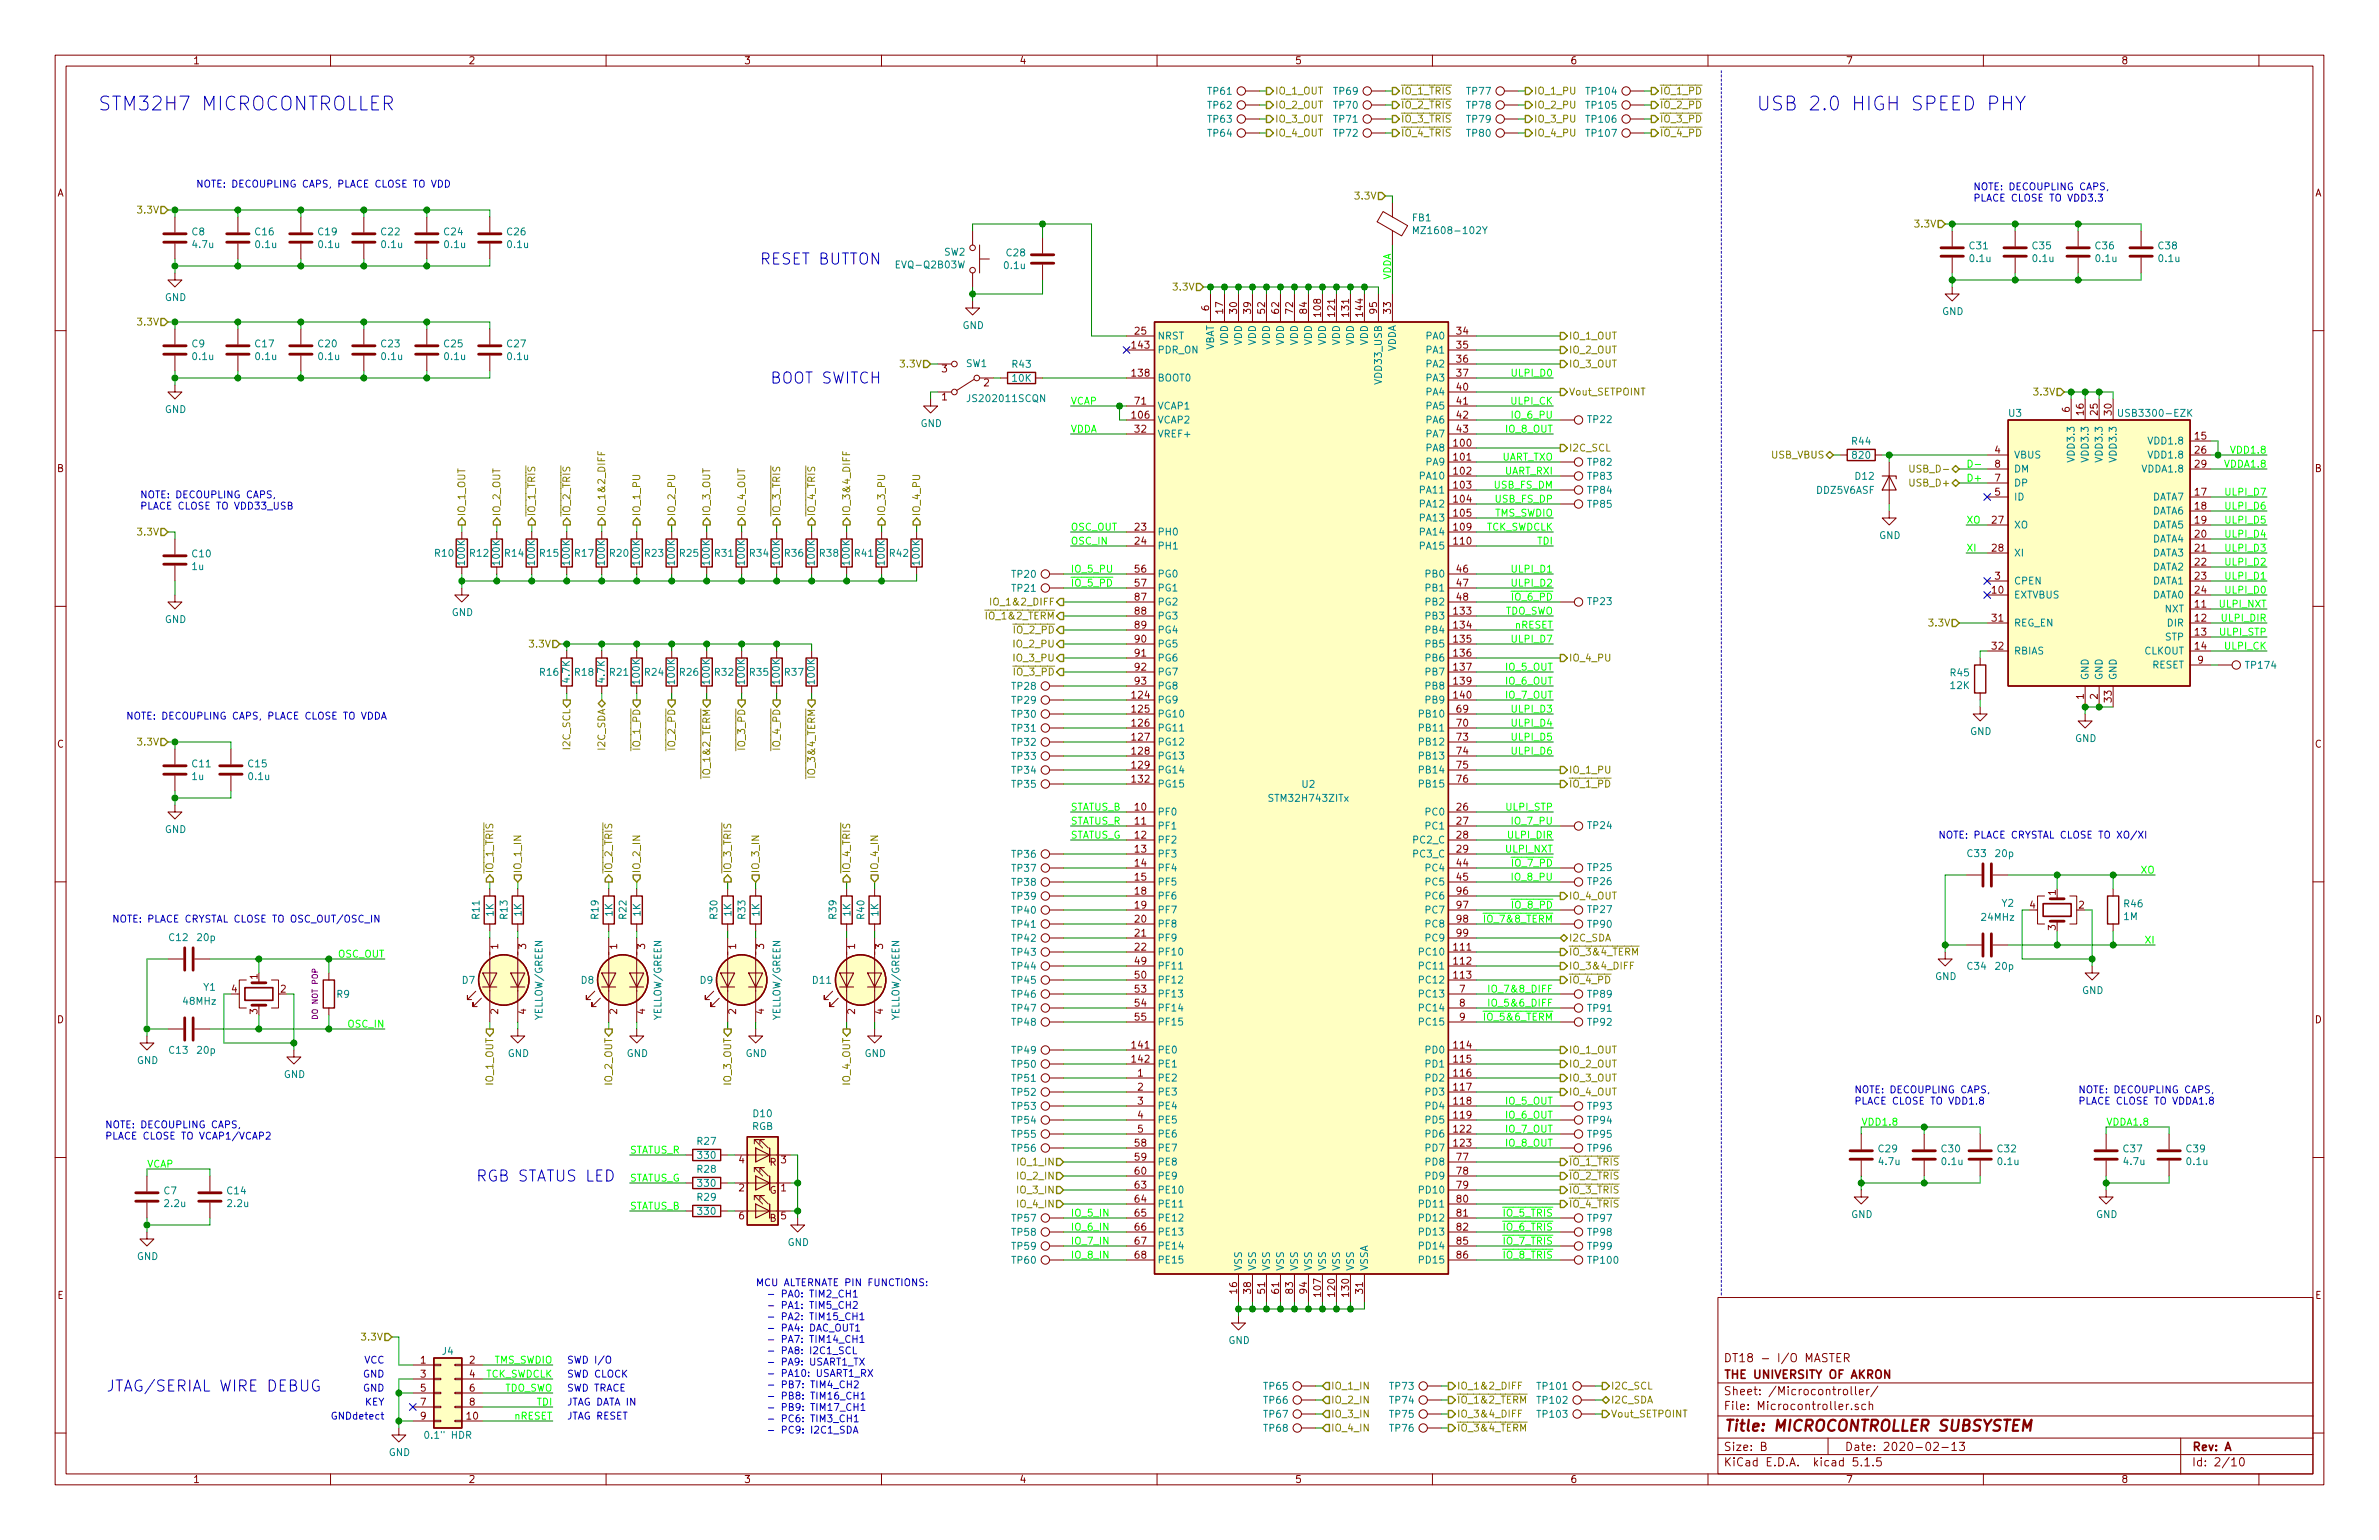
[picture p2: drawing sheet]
<svg xmlns="http://www.w3.org/2000/svg" width="432mm" height="279mm" viewBox="0 0 432 279" stroke-linecap="round" stroke-linejoin="round" font-family="sans-serif">
<defs><g id="words">
<g font-size="3.5" fill="#0000c2">
<text x="17.8" y="20.1">STM32H7 MICROCONTROLLER</text>
<text x="318.8" y="20.1">USB 2.0 HIGH SPEED PHY</text>
</g>
<g font-size="2.8" fill="#0000c2">
<text x="138.3" y="48">RESET BUTTON</text>
<text x="140.2" y="69.6">BOOT SWITCH</text>
<text x="87.2" y="214.4">RGB STATUS LED</text>
<text x="21" y="252.5">JTAG/SERIAL WIRE DEBUG</text>
</g>
<text font-size="2.8" fill="#840000" x="312.8" y="259.7">Title: MICROCONTROLLER SUBSYSTEM</text>
<g font-size="2.1" fill="#840000">
<text x="312.8" y="250.1">THE UNIVERSITY OF AKRON</text>
<text x="312.8" y="247.1">DT18 - I/O MASTER</text>
<text x="312.8" y="255.8">File: Microcontroller.sch</text>
<text x="312.8" y="253.1">Sheet: /Microcontroller/</text>
<text x="312.8" y="263.2">Size: B</text>
<text x="334.8" y="263.2">Date: 2020-02-13</text>
<text x="397.8" y="263.2">Rev: A</text>
<text x="312.8" y="266">KiCad E.D.A. kicad 5.1.5</text>
<text x="397.8" y="266">Id: 2/10</text>
</g>
<g font-size="1.8" fill="#840000">
<text x="35" y="11.6">1</text>
<text x="85" y="11.6">2</text>
<text x="135" y="11.6">3</text>
<text x="185" y="11.6">4</text>
<text x="235" y="11.6">5</text>
<text x="285" y="11.6">6</text>
<text x="335" y="11.6">7</text>
<text x="385" y="11.6">8</text>
<text x="10.4" y="35.6">A</text>
<text x="420.2" y="35.6">A</text>
<text x="219.5" y="56.4" transform="rotate(-90 219.5 56.4)">6</text>
<text x="222" y="56.8" transform="rotate(-90 222 56.8)">17</text>
<text x="224.5" y="56.8" transform="rotate(-90 224.5 56.8)">30</text>
<text x="227.1" y="56.8" transform="rotate(-90 227.1 56.8)">39</text>
<text x="229.6" y="56.8" transform="rotate(-90 229.6 56.8)">52</text>
<text x="232.2" y="56.8" transform="rotate(-90 232.2 56.8)">62</text>
<text x="234.7" y="56.8" transform="rotate(-90 234.7 56.8)">72</text>
<text x="237.2" y="56.8" transform="rotate(-90 237.2 56.8)">84</text>
<text x="239.8" y="57.4" transform="rotate(-90 239.8 57.4)">108</text>
<text x="242.3" y="57.4" transform="rotate(-90 242.3 57.4)">121</text>
<text x="244.9" y="57.4" transform="rotate(-90 244.9 57.4)">131</text>
<text x="247.4" y="57.4" transform="rotate(-90 247.4 57.4)">144</text>
<text x="249.9" y="56.8" transform="rotate(-90 249.9 56.8)">95</text>
<text x="252.5" y="56.8" transform="rotate(-90 252.5 56.8)">33</text>
<text x="205.5" y="63.2">143</text>
<text x="206" y="60.7">25</text>
<text x="264.5" y="60.7">34</text>
<text x="264.5" y="63.2">35</text>
<text x="264.5" y="65.8">36</text>
<text x="171" y="67.6">3</text>
<text x="178.6" y="70.1">2</text>
<text x="205.5" y="68.3">138</text>
<text x="264.5" y="68.3">37</text>
<text x="264.5" y="70.9">40</text>
<text x="171" y="72.6">1</text>
<text x="205.5" y="75.9">106</text>
<text x="206" y="73.4">71</text>
<text x="264.5" y="73.4">41</text>
<text x="264.5" y="75.9">42</text>
<text x="375.7" y="74.8" transform="rotate(-90 375.7 74.8)">6</text>
<text x="378.2" y="75.3" transform="rotate(-90 378.2 75.3)">16</text>
<text x="380.7" y="75.3" transform="rotate(-90 380.7 75.3)">25</text>
<text x="383.3" y="75.3" transform="rotate(-90 383.3 75.3)">30</text>
<text x="206" y="78.5">32</text>
<text x="264" y="81">100</text>
<text x="264" y="83.6">101</text>
<text x="264.5" y="78.5">43</text>
<text x="362.1" y="82.3">4</text>
<text x="398.4" y="79.8">15</text>
<text x="398.4" y="82.3">26</text>
<text x="10.4" y="85.6">B</text>
<text x="264" y="86.1">102</text>
<text x="264" y="88.6">103</text>
<text x="362.1" y="89.9">5</text>
<text x="362.1" y="87.4">7</text>
<text x="362.1" y="84.8">8</text>
<text x="398.4" y="89.9">17</text>
<text x="398.4" y="84.8">29</text>
<text x="420.2" y="85.6">B</text>
<text x="264" y="91.2">104</text>
<text x="264" y="93.7">105</text>
<text x="361.6" y="95">27</text>
<text x="398.4" y="92.5">18</text>
<text x="398.4" y="95">19</text>
<text x="206" y="96.3">23</text>
<text x="206" y="98.8">24</text>
<text x="264" y="96.3">109</text>
<text x="264" y="98.8">110</text>
<text x="361.6" y="100.1">28</text>
<text x="398.4" y="97.5">20</text>
<text x="398.4" y="100.1">21</text>
<text x="206" y="103.9">56</text>
<text x="206" y="106.4">57</text>
<text x="264.5" y="103.9">46</text>
<text x="264.5" y="106.4">47</text>
<text x="361.6" y="107.7">10</text>
<text x="362.1" y="105.2">3</text>
<text x="398.4" y="102.6">22</text>
<text x="398.4" y="105.2">23</text>
<text x="398.4" y="107.7">24</text>
<text x="206" y="109">87</text>
<text x="206" y="111.5">88</text>
<text x="264" y="111.5">133</text>
<text x="264.5" y="109">48</text>
<text x="361.6" y="112.8">31</text>
<text x="398.4" y="110.2">11</text>
<text x="398.4" y="112.8">12</text>
<text x="206" y="114">89</text>
<text x="206" y="116.6">90</text>
<text x="206" y="119.1">91</text>
<text x="264" y="114">134</text>
<text x="264" y="116.6">135</text>
<text x="264" y="119.1">136</text>
<text x="361.6" y="117.9">32</text>
<text x="398.4" y="115.3">13</text>
<text x="398.4" y="117.9">14</text>
<text x="206" y="121.7">92</text>
<text x="206" y="124.2">93</text>
<text x="264" y="121.7">137</text>
<text x="264" y="124.2">139</text>
<text x="398.9" y="120.4">9</text>
<text x="205.5" y="129.3">125</text>
<text x="205.5" y="131.8">126</text>
<text x="205.5" y="126.7">124</text>
<text x="264" y="126.7">140</text>
<text x="264.5" y="129.3">69</text>
<text x="264.5" y="131.8">70</text>
<text x="378.2" y="126.8" transform="rotate(-90 378.2 126.8)">1</text>
<text x="380.7" y="126.8" transform="rotate(-90 380.7 126.8)">2</text>
<text x="383.3" y="127.3" transform="rotate(-90 383.3 127.3)">33</text>
<text x="10.4" y="135.6">C</text>
<text x="205.5" y="134.4">127</text>
<text x="205.5" y="136.9">128</text>
<text x="264.5" y="134.4">73</text>
<text x="264.5" y="136.9">74</text>
<text x="420.2" y="135.6">C</text>
<text x="205.5" y="139.4">129</text>
<text x="205.5" y="142">132</text>
<text x="264.5" y="139.4">75</text>
<text x="264.5" y="142">76</text>
<text x="206" y="147.1">10</text>
<text x="206" y="149.6">11</text>
<text x="264.5" y="147.1">26</text>
<text x="264.5" y="149.6">27</text>
<text x="206" y="152.1">12</text>
<text x="206" y="154.7">13</text>
<text x="264.5" y="152.1">28</text>
<text x="264.5" y="154.7">29</text>
<text x="206" y="157.2">14</text>
<text x="206" y="159.8">15</text>
<text x="264.5" y="157.2">44</text>
<text x="264.5" y="159.8">45</text>
<text x="206" y="162.3">18</text>
<text x="206" y="164.8">19</text>
<text x="206" y="167.4">20</text>
<text x="264.5" y="162.3">96</text>
<text x="264.5" y="164.8">97</text>
<text x="264.5" y="167.4">98</text>
<text x="368.5" y="164.8">4</text>
<text x="373.1" y="162.4" transform="rotate(-90 373.1 162.4)">1</text>
<text x="377.3" y="164.8">2</text>
<text x="90.4" y="172.2" transform="rotate(-90 90.4 172.2)">1</text>
<text x="95.5" y="172.2" transform="rotate(-90 95.5 172.2)">3</text>
<text x="112" y="172.2" transform="rotate(-90 112 172.2)">1</text>
<text x="117.1" y="172.2" transform="rotate(-90 117.1 172.2)">3</text>
<text x="133.6" y="172.2" transform="rotate(-90 133.6 172.2)">1</text>
<text x="138.7" y="172.2" transform="rotate(-90 138.7 172.2)">3</text>
<text x="155.2" y="172.2" transform="rotate(-90 155.2 172.2)">1</text>
<text x="160.3" y="172.2" transform="rotate(-90 160.3 172.2)">3</text>
<text x="206" y="172.5">22</text>
<text x="206" y="169.9">21</text>
<text x="264" y="172.5">111</text>
<text x="264.5" y="169.9">99</text>
<text x="373.1" y="168.8" transform="rotate(-90 373.1 168.8)">3</text>
<text x="46.7" y="177.6" transform="rotate(-90 46.7 177.6)">1</text>
<text x="206" y="175">49</text>
<text x="206" y="177.5">50</text>
<text x="264" y="175">112</text>
<text x="264" y="177.5">113</text>
<text x="10.4" y="185.6">D</text>
<text x="42.1" y="180.1">4</text>
<text x="46.7" y="184" transform="rotate(-90 46.7 184)">3</text>
<text x="51" y="180.1">2</text>
<text x="90.4" y="184" transform="rotate(-90 90.4 184)">2</text>
<text x="95.5" y="184" transform="rotate(-90 95.5 184)">4</text>
<text x="112" y="184" transform="rotate(-90 112 184)">2</text>
<text x="117.1" y="184" transform="rotate(-90 117.1 184)">4</text>
<text x="133.6" y="184" transform="rotate(-90 133.6 184)">2</text>
<text x="138.7" y="184" transform="rotate(-90 138.7 184)">4</text>
<text x="155.2" y="184" transform="rotate(-90 155.2 184)">2</text>
<text x="160.3" y="184" transform="rotate(-90 160.3 184)">4</text>
<text x="206" y="180.1">53</text>
<text x="206" y="182.6">54</text>
<text x="206" y="185.2">55</text>
<text x="264.9" y="180.1">7</text>
<text x="264.9" y="182.6">8</text>
<text x="264.9" y="185.2">9</text>
<text x="420.2" y="185.6">D</text>
<text x="205.5" y="190.2">141</text>
<text x="264" y="190.2">114</text>
<text x="205.5" y="192.8">142</text>
<text x="206.5" y="195.3">1</text>
<text x="206.5" y="197.9">2</text>
<text x="264" y="192.8">115</text>
<text x="264" y="195.3">116</text>
<text x="264" y="197.9">117</text>
<text x="206.5" y="200.4">3</text>
<text x="206.5" y="202.9">4</text>
<text x="264" y="200.4">118</text>
<text x="264" y="202.9">119</text>
<text x="206" y="208">58</text>
<text x="206.5" y="205.5">5</text>
<text x="264" y="205.5">122</text>
<text x="264" y="208">123</text>
<text x="134.1" y="211.1">4</text>
<text x="139.7" y="211.5">R</text>
<text x="141.8" y="211.1">3</text>
<text x="206" y="215.6">63</text>
<text x="206" y="210.6">59</text>
<text x="206" y="213.1">60</text>
<text x="264.5" y="215.6">79</text>
<text x="264.5" y="210.6">77</text>
<text x="264.5" y="213.1">78</text>
<text x="134.1" y="216.2">2</text>
<text x="134.1" y="221.2">6</text>
<text x="139.6" y="216.6">G</text>
<text x="139.7" y="221.7">B</text>
<text x="141.8" y="216.2">1</text>
<text x="141.8" y="221.2">5</text>
<text x="206" y="218.2">64</text>
<text x="206" y="220.7">65</text>
<text x="264.5" y="218.2">80</text>
<text x="264.5" y="220.7">81</text>
<text x="206" y="223.3">66</text>
<text x="206" y="225.8">67</text>
<text x="264.5" y="223.3">82</text>
<text x="264.5" y="225.8">85</text>
<text x="206" y="228.3">68</text>
<text x="264.5" y="228.3">86</text>
<text x="10.4" y="235.6">E</text>
<text x="224.5" y="234.6" transform="rotate(-90 224.5 234.6)">16</text>
<text x="227.1" y="234.6" transform="rotate(-90 227.1 234.6)">38</text>
<text x="229.6" y="234.6" transform="rotate(-90 229.6 234.6)">51</text>
<text x="232.2" y="234.6" transform="rotate(-90 232.2 234.6)">61</text>
<text x="234.7" y="234.6" transform="rotate(-90 234.7 234.6)">83</text>
<text x="237.2" y="234.6" transform="rotate(-90 237.2 234.6)">94</text>
<text x="239.8" y="235.2" transform="rotate(-90 239.8 235.2)">107</text>
<text x="242.3" y="235.2" transform="rotate(-90 242.3 235.2)">120</text>
<text x="244.9" y="235.2" transform="rotate(-90 244.9 235.2)">130</text>
<text x="247.4" y="234.6" transform="rotate(-90 247.4 234.6)">31</text>
<text x="420.2" y="235.6">E</text>
<text x="76.4" y="247.4">1</text>
<text x="76.4" y="249.9">3</text>
<text x="85.2" y="247.4">2</text>
<text x="85.2" y="249.9">4</text>
<text x="76.4" y="252.5">5</text>
<text x="76.4" y="255">7</text>
<text x="76.4" y="257.6">9</text>
<text x="84.8" y="257.6">10</text>
<text x="85.2" y="252.5">6</text>
<text x="85.2" y="255">8</text>
<text x="35" y="269">1</text>
<text x="85" y="269">2</text>
<text x="135" y="269">3</text>
<text x="185" y="269">4</text>
<text x="235" y="269">5</text>
<text x="285" y="269">6</text>
<text x="335" y="269">7</text>
<text x="385" y="269">8</text>
</g>
<g font-size="1.8" fill="#008484">
<text x="219.3" y="17.2">TP61</text>
<text x="242.2" y="17.2">TP69</text>
<text x="266.3" y="17.2">TP77</text>
<text x="288.1" y="17.2">TP104</text>
<text x="219.3" y="19.7">TP62</text>
<text x="219.3" y="22.3">TP63</text>
<text x="242.2" y="19.7">TP70</text>
<text x="242.2" y="22.3">TP71</text>
<text x="266.3" y="22.3">TP79</text>
<text x="266.3" y="19.7">TP78</text>
<text x="288.1" y="22.3">TP106</text>
<text x="288.1" y="19.7">TP105</text>
<text x="219.3" y="24.8">TP64</text>
<text x="242.2" y="24.8">TP72</text>
<text x="266.3" y="24.8">TP80</text>
<text x="288.1" y="24.8">TP107</text>
<text x="256.4" y="40.2">FB1</text>
<text x="34.9" y="42.7">C8</text>
<text x="35.1" y="45">4.7u</text>
<text x="46.4" y="42.7">C16</text>
<text x="46.5" y="45">0.1u</text>
<text x="57.8" y="42.7">C19</text>
<text x="57.9" y="45">0.1u</text>
<text x="69.2" y="42.7">C22</text>
<text x="69.4" y="45">0.1u</text>
<text x="80.7" y="42.7">C24</text>
<text x="80.8" y="45">0.1u</text>
<text x="92.1" y="42.7">C26</text>
<text x="92.2" y="45">0.1u</text>
<text x="171.4" y="46.4">SW2</text>
<text x="182.8" y="46.5">C28</text>
<text x="257.6" y="42.5">MZ1608-102Y</text>
<text x="357.5" y="45.2">C31</text>
<text x="357.7" y="47.5">0.1u</text>
<text x="369" y="45.2">C35</text>
<text x="369.1" y="47.5">0.1u</text>
<text x="380.4" y="45.2">C36</text>
<text x="380.5" y="47.5">0.1u</text>
<text x="391.8" y="45.2">C38</text>
<text x="391.9" y="47.5">0.1u</text>
<text x="163" y="48.7">EVQ-Q2B03W</text>
<text x="182.4" y="48.8">0.1u</text>
<text x="29.9" y="54.6">GND</text>
<text x="174.7" y="59.7">GND</text>
<text x="352.5" y="57.2">GND</text>
<text x="34.9" y="63">C9</text>
<text x="35.1" y="65.3">0.1u</text>
<text x="46.4" y="63">C17</text>
<text x="46.5" y="65.3">0.1u</text>
<text x="57.8" y="63">C20</text>
<text x="57.9" y="65.3">0.1u</text>
<text x="69.2" y="63">C23</text>
<text x="69.4" y="65.3">0.1u</text>
<text x="80.7" y="63">C25</text>
<text x="80.8" y="65.3">0.1u</text>
<text x="92.1" y="63">C27</text>
<text x="92.2" y="65.3">0.1u</text>
<text x="210.1" y="61.6">NRST</text>
<text x="210.1" y="64.1">PDR_ON</text>
<text x="220.3" y="63.8" transform="rotate(-90 220.3 63.8)">VBAT</text>
<text x="222.9" y="62.7" transform="rotate(-90 222.9 62.7)">VDD</text>
<text x="225.4" y="62.7" transform="rotate(-90 225.4 62.7)">VDD</text>
<text x="228" y="62.7" transform="rotate(-90 228 62.7)">VDD</text>
<text x="230.5" y="62.7" transform="rotate(-90 230.5 62.7)">VDD</text>
<text x="233" y="62.7" transform="rotate(-90 233 62.7)">VDD</text>
<text x="235.6" y="62.7" transform="rotate(-90 235.6 62.7)">VDD</text>
<text x="238.1" y="62.7" transform="rotate(-90 238.1 62.7)">VDD</text>
<text x="240.7" y="62.7" transform="rotate(-90 240.7 62.7)">VDD</text>
<text x="243.2" y="62.7" transform="rotate(-90 243.2 62.7)">VDD</text>
<text x="245.7" y="62.7" transform="rotate(-90 245.7 62.7)">VDD</text>
<text x="248.3" y="62.7" transform="rotate(-90 248.3 62.7)">VDD</text>
<text x="253.4" y="63.9" transform="rotate(-90 253.4 63.9)">VDDA</text>
<text x="259" y="61.6">PA0</text>
<text x="259" y="64.1">PA1</text>
<text x="175.4" y="66.6">SW1</text>
<text x="183.8" y="66.7">R43</text>
<text x="183.8" y="69.3">10K</text>
<text x="210.1" y="69.2">BOOT0</text>
<text x="250.8" y="69.3" transform="rotate(-90 250.8 69.3)">VDD33_USB</text>
<text x="259" y="66.7">PA2</text>
<text x="259" y="69.2">PA3</text>
<text x="259" y="71.8">PA4</text>
<text x="29.9" y="74.9">GND</text>
<text x="167.1" y="77.5">GND</text>
<text x="176" y="72.9">JS202011SCQN</text>
<text x="210.1" y="74.3">VCAP1</text>
<text x="210.1" y="76.8">VCAP2</text>
<text x="259" y="74.3">PA5</text>
<text x="259" y="76.8">PA6</text>
<text x="288.3" y="76.8">TP22</text>
<text x="364.6" y="75.6">U3</text>
<text x="385.3" y="75.6">USB3300-EZK</text>
<text x="210.1" y="79.4">VREF+</text>
<text x="259" y="79.4">PA7</text>
<text x="259" y="81.9">PA8</text>
<text x="336.2" y="80.7">R44</text>
<text x="336.3" y="83.2">820</text>
<text x="365.5" y="83.2">VBUS</text>
<text x="376.6" y="83.4" transform="rotate(-90 376.6 83.4)">VDD3.3</text>
<text x="379.1" y="83.4" transform="rotate(-90 379.1 83.4)">VDD3.3</text>
<text x="381.6" y="83.4" transform="rotate(-90 381.6 83.4)">VDD3.3</text>
<text x="384.2" y="83.4" transform="rotate(-90 384.2 83.4)">VDD3.3</text>
<text x="390.3" y="80.6">VDD1.8</text>
<text x="390.3" y="83.2">VDD1.8</text>
<text x="258" y="87">PA10</text>
<text x="258" y="89.5">PA11</text>
<text x="259" y="84.5">PA9</text>
<text x="288.3" y="89.6">TP84</text>
<text x="288.3" y="87">TP83</text>
<text x="288.3" y="84.5">TP82</text>
<text x="329.8" y="89.6">DDZ5V6ASF</text>
<text x="336.8" y="87">D12</text>
<text x="365.5" y="88.3">DP</text>
<text x="365.5" y="85.7">DM</text>
<text x="389" y="85.7">VDDA1.8</text>
<text x="258" y="92.1">PA12</text>
<text x="258" y="94.6">PA13</text>
<text x="288.3" y="92.1">TP85</text>
<text x="365.5" y="95.9">XO</text>
<text x="365.5" y="90.8">ID</text>
<text x="390.6" y="90.8">DATA7</text>
<text x="390.6" y="93.3">DATA6</text>
<text x="390.6" y="95.9">DATA5</text>
<text x="35" y="101.1">C10</text>
<text x="79" y="101">R10</text>
<text x="85.3" y="101">R12</text>
<text x="91.7" y="101">R14</text>
<text x="98" y="101">R15</text>
<text x="104.4" y="101">R17</text>
<text x="110.7" y="101">R20</text>
<text x="117.1" y="101">R23</text>
<text x="123.4" y="101">R25</text>
<text x="129.8" y="101">R31</text>
<text x="136.1" y="101">R34</text>
<text x="142.5" y="101">R36</text>
<text x="148.8" y="101">R38</text>
<text x="155.2" y="101">R41</text>
<text x="161.5" y="101">R42</text>
<text x="210.1" y="97.2">PH0</text>
<text x="210.1" y="99.7">PH1</text>
<text x="258" y="97.2">PA14</text>
<text x="258" y="99.7">PA15</text>
<text x="341.1" y="97.8">GND</text>
<text x="365.5" y="101">XI</text>
<text x="390.6" y="98.4">DATA4</text>
<text x="390.6" y="101">DATA3</text>
<text x="34.9" y="103.4">1u</text>
<text x="84.4" y="102.4" transform="rotate(-90 84.4 102.4)">100K</text>
<text x="90.7" y="102.4" transform="rotate(-90 90.7 102.4)">100K</text>
<text x="97.1" y="102.4" transform="rotate(-90 97.1 102.4)">100K</text>
<text x="103.4" y="102.4" transform="rotate(-90 103.4 102.4)">100K</text>
<text x="109.8" y="102.4" transform="rotate(-90 109.8 102.4)">100K</text>
<text x="116.1" y="102.4" transform="rotate(-90 116.1 102.4)">100K</text>
<text x="122.5" y="102.4" transform="rotate(-90 122.5 102.4)">100K</text>
<text x="128.8" y="102.4" transform="rotate(-90 128.8 102.4)">100K</text>
<text x="135.2" y="102.4" transform="rotate(-90 135.2 102.4)">100K</text>
<text x="141.5" y="102.4" transform="rotate(-90 141.5 102.4)">100K</text>
<text x="147.9" y="102.4" transform="rotate(-90 147.9 102.4)">100K</text>
<text x="154.2" y="102.4" transform="rotate(-90 154.2 102.4)">100K</text>
<text x="160.6" y="102.4" transform="rotate(-90 160.6 102.4)">100K</text>
<text x="166.9" y="102.4" transform="rotate(-90 166.9 102.4)">100K</text>
<text x="183.7" y="104.8">TP20</text>
<text x="183.7" y="107.4">TP21</text>
<text x="210.1" y="104.8">PG0</text>
<text x="210.1" y="107.3">PG1</text>
<text x="259" y="104.8">PB0</text>
<text x="259" y="107.3">PB1</text>
<text x="365.5" y="106">CPEN</text>
<text x="390.6" y="103.5">DATA2</text>
<text x="390.6" y="106">DATA1</text>
<text x="29.9" y="113">GND</text>
<text x="82" y="111.8">GND</text>
<text x="210.1" y="109.9">PG2</text>
<text x="210.1" y="112.4">PG3</text>
<text x="259" y="109.9">PB2</text>
<text x="259" y="112.4">PB3</text>
<text x="288.3" y="109.8">TP23</text>
<text x="365.5" y="108.6">EXTVBUS</text>
<text x="365.5" y="113.7">REG_EN</text>
<text x="390.6" y="108.6">DATA0</text>
<text x="393" y="111.1">NXT</text>
<text x="393.4" y="113.7">DIR</text>
<text x="210.1" y="114.9">PG4</text>
<text x="210.1" y="117.5">PG5</text>
<text x="259" y="114.9">PB4</text>
<text x="259" y="117.5">PB5</text>
<text x="365.5" y="118.7">RBIAS</text>
<text x="389.1" y="118.7">CLKOUT</text>
<text x="393.1" y="116.2">STP</text>
<text x="98" y="122.6">R16</text>
<text x="103.4" y="123.7" transform="rotate(-90 103.4 123.7)">4.7K</text>
<text x="104.4" y="122.6">R18</text>
<text x="109.8" y="123.7" transform="rotate(-90 109.8 123.7)">4.7K</text>
<text x="110.7" y="122.6">R21</text>
<text x="116.1" y="124" transform="rotate(-90 116.1 124)">100K</text>
<text x="117.1" y="122.6">R24</text>
<text x="122.5" y="124" transform="rotate(-90 122.5 124)">100K</text>
<text x="123.4" y="122.6">R26</text>
<text x="128.8" y="124" transform="rotate(-90 128.8 124)">100K</text>
<text x="129.8" y="122.6">R32</text>
<text x="135.2" y="124" transform="rotate(-90 135.2 124)">100K</text>
<text x="136.1" y="122.6">R35</text>
<text x="141.5" y="124" transform="rotate(-90 141.5 124)">100K</text>
<text x="142.5" y="122.6">R37</text>
<text x="147.9" y="124" transform="rotate(-90 147.9 124)">100K</text>
<text x="183.7" y="125.1">TP28</text>
<text x="210.1" y="120">PG6</text>
<text x="210.1" y="122.6">PG7</text>
<text x="210.1" y="125.1">PG8</text>
<text x="259" y="120">PB6</text>
<text x="259" y="122.6">PB7</text>
<text x="259" y="125.1">PB8</text>
<text x="354.1" y="122.7">R45</text>
<text x="354.1" y="125">12K</text>
<text x="379.1" y="123.4" transform="rotate(-90 379.1 123.4)">GND</text>
<text x="381.6" y="123.4" transform="rotate(-90 381.6 123.4)">GND</text>
<text x="384.2" y="123.4" transform="rotate(-90 384.2 123.4)">GND</text>
<text x="390.6" y="121.3">RESET</text>
<text x="407.8" y="121.3">TP174</text>
<text x="183.7" y="130.2">TP30</text>
<text x="183.7" y="127.7">TP29</text>
<text x="210.1" y="130.2">PG10</text>
<text x="210.1" y="127.6">PG9</text>
<text x="258" y="130.2">PB10</text>
<text x="259" y="127.6">PB9</text>
<text x="183.7" y="137.8">TP33</text>
<text x="183.7" y="135.3">TP32</text>
<text x="183.7" y="132.8">TP31</text>
<text x="210.1" y="132.7">PG11</text>
<text x="210.1" y="135.3">PG12</text>
<text x="210.1" y="137.8">PG13</text>
<text x="258" y="132.7">PB11</text>
<text x="258" y="135.3">PB12</text>
<text x="258" y="137.8">PB13</text>
<text x="357.6" y="133.3">GND</text>
<text x="376.6" y="134.6">GND</text>
<text x="34.9" y="141.5">1u</text>
<text x="35" y="139.2">C11</text>
<text x="45.1" y="139.2">C15</text>
<text x="45.2" y="141.5">0.1u</text>
<text x="183.7" y="140.4">TP34</text>
<text x="183.7" y="142.9">TP35</text>
<text x="210.1" y="140.3">PG14</text>
<text x="210.1" y="142.9">PG15</text>
<text x="236.4" y="142.9">U2</text>
<text x="258" y="140.3">PB14</text>
<text x="258" y="142.9">PB15</text>
<text x="210.1" y="148">PF0</text>
<text x="230.7" y="145.5">STM32H743ZITx</text>
<text x="259" y="148">PC0</text>
<text x="29.9" y="151.1">GND</text>
<text x="183.7" y="155.6">TP36</text>
<text x="210.1" y="150.5">PF1</text>
<text x="210.1" y="153">PF2</text>
<text x="210.1" y="155.6">PF3</text>
<text x="256.7" y="153">PC2_C</text>
<text x="256.7" y="155.6">PC3_C</text>
<text x="259" y="150.5">PC1</text>
<text x="288.3" y="150.4">TP24</text>
<text x="357.1" y="155.5">C33</text>
<text x="362.3" y="155.5">20p</text>
<text x="183.7" y="160.7">TP38</text>
<text x="183.7" y="158.2">TP37</text>
<text x="210.1" y="158.1">PF4</text>
<text x="210.1" y="160.7">PF5</text>
<text x="259" y="158.1">PC4</text>
<text x="259" y="160.7">PC5</text>
<text x="288.3" y="160.6">TP26</text>
<text x="288.3" y="158">TP25</text>
<text x="87" y="166.7" transform="rotate(-90 87 166.7)">R11</text>
<text x="89.6" y="166.2" transform="rotate(-90 89.6 166.2)">1K</text>
<text x="92.1" y="166.7" transform="rotate(-90 92.1 166.7)">R13</text>
<text x="94.7" y="166.2" transform="rotate(-90 94.7 166.2)">1K</text>
<text x="108.6" y="166.7" transform="rotate(-90 108.6 166.7)">R19</text>
<text x="111.2" y="166.2" transform="rotate(-90 111.2 166.2)">1K</text>
<text x="113.7" y="166.7" transform="rotate(-90 113.7 166.7)">R22</text>
<text x="116.3" y="166.2" transform="rotate(-90 116.3 166.2)">1K</text>
<text x="130.2" y="166.7" transform="rotate(-90 130.2 166.7)">R30</text>
<text x="132.8" y="166.2" transform="rotate(-90 132.8 166.2)">1K</text>
<text x="135.3" y="166.7" transform="rotate(-90 135.3 166.7)">R33</text>
<text x="137.8" y="166.2" transform="rotate(-90 137.8 166.2)">1K</text>
<text x="151.8" y="166.7" transform="rotate(-90 151.8 166.7)">R39</text>
<text x="154.4" y="166.2" transform="rotate(-90 154.4 166.2)">1K</text>
<text x="156.9" y="166.7" transform="rotate(-90 156.9 166.7)">R40</text>
<text x="159.4" y="166.2" transform="rotate(-90 159.4 166.2)">1K</text>
<text x="183.7" y="165.8">TP40</text>
<text x="183.7" y="163.2">TP39</text>
<text x="210.1" y="163.2">PF6</text>
<text x="210.1" y="165.7">PF7</text>
<text x="259" y="163.2">PC6</text>
<text x="259" y="165.7">PC7</text>
<text x="288.3" y="165.7">TP27</text>
<text x="359.8" y="167.1">24MHz</text>
<text x="363.4" y="164.5">Y2</text>
<text x="385.5" y="166.9">1M</text>
<text x="385.6" y="164.6">R46</text>
<text x="30.8" y="170.7">C12</text>
<text x="35.9" y="170.7">20p</text>
<text x="183.7" y="173.4">TP43</text>
<text x="183.7" y="170.9">TP42</text>
<text x="183.7" y="168.3">TP41</text>
<text x="210.1" y="173.4">PF10</text>
<text x="210.1" y="168.3">PF8</text>
<text x="210.1" y="170.8">PF9</text>
<text x="258" y="173.4">PC10</text>
<text x="259" y="168.3">PC8</text>
<text x="259" y="170.8">PC9</text>
<text x="288.3" y="168.3">TP90</text>
<text x="37" y="179.8">Y1</text>
<text x="83.9" y="178.5">D7</text>
<text x="105.5" y="178.5">D8</text>
<text x="127.1" y="178.5">D9</text>
<text x="147.6" y="178.5">D11</text>
<text x="183.7" y="178.5">TP45</text>
<text x="183.7" y="175.9">TP44</text>
<text x="210.1" y="175.9">PF11</text>
<text x="210.1" y="178.4">PF12</text>
<text x="258" y="175.9">PC11</text>
<text x="258" y="178.4">PC12</text>
<text x="351.2" y="177.8">GND</text>
<text x="357.1" y="175.9">C34</text>
<text x="362.3" y="175.9">20p</text>
<text x="33.4" y="182.3">48MHz</text>
<text x="61.2" y="181">R9</text>
<text x="98.5" y="185" transform="rotate(-90 98.5 185)">YELLOW/GREEN</text>
<text x="120.1" y="185" transform="rotate(-90 120.1 185)">YELLOW/GREEN</text>
<text x="141.7" y="185" transform="rotate(-90 141.7 185)">YELLOW/GREEN</text>
<text x="163.2" y="185" transform="rotate(-90 163.2 185)">YELLOW/GREEN</text>
<text x="183.7" y="181">TP46</text>
<text x="183.7" y="183.6">TP47</text>
<text x="210.1" y="181">PF13</text>
<text x="210.1" y="183.5">PF14</text>
<text x="258" y="181">PC13</text>
<text x="258" y="183.5">PC14</text>
<text x="288.3" y="183.6">TP91</text>
<text x="288.3" y="181">TP89</text>
<text x="377.9" y="180.3">GND</text>
<text x="30.8" y="191.2">C13</text>
<text x="35.9" y="191.2">20p</text>
<text x="92.2" y="191.8">GND</text>
<text x="113.7" y="191.8">GND</text>
<text x="135.3" y="191.8">GND</text>
<text x="156.9" y="191.8">GND</text>
<text x="183.7" y="186.1">TP48</text>
<text x="183.7" y="191.2">TP49</text>
<text x="210.1" y="191.1">PE0</text>
<text x="210.1" y="186.1">PF15</text>
<text x="258" y="186.1">PC15</text>
<text x="259" y="191.1">PD0</text>
<text x="288.3" y="186.1">TP92</text>
<text x="24.8" y="193">GND</text>
<text x="51.5" y="195.6">GND</text>
<text x="183.7" y="196.3">TP51</text>
<text x="183.7" y="193.7">TP50</text>
<text x="210.1" y="193.7">PE1</text>
<text x="210.1" y="196.2">PE2</text>
<text x="259" y="193.7">PD1</text>
<text x="259" y="196.2">PD2</text>
<text x="136.8" y="202.7">D10</text>
<text x="183.7" y="198.8">TP52</text>
<text x="183.7" y="203.9">TP54</text>
<text x="183.7" y="201.3">TP53</text>
<text x="210.1" y="198.8">PE3</text>
<text x="210.1" y="201.3">PE4</text>
<text x="210.1" y="203.8">PE5</text>
<text x="259" y="198.8">PD3</text>
<text x="259" y="201.3">PD4</text>
<text x="259" y="203.8">PD5</text>
<text x="288.3" y="203.9">TP94</text>
<text x="288.3" y="201.3">TP93</text>
<text x="126.6" y="207.7">R27</text>
<text x="136.5" y="205">RGB</text>
<text x="183.7" y="209">TP56</text>
<text x="183.7" y="206.4">TP55</text>
<text x="210.1" y="206.4">PE6</text>
<text x="210.1" y="208.9">PE7</text>
<text x="259" y="206.4">PD6</text>
<text x="259" y="208.9">PD7</text>
<text x="288.3" y="209">TP96</text>
<text x="288.3" y="206.4">TP95</text>
<text x="341" y="209.1">C29</text>
<text x="352.5" y="209.1">C30</text>
<text x="362.6" y="209.1">C32</text>
<text x="385.5" y="209.1">C37</text>
<text x="396.9" y="209.1">C39</text>
<text x="126.6" y="212.8">R28</text>
<text x="126.8" y="215.3">330</text>
<text x="126.8" y="210.2">330</text>
<text x="210.1" y="211.5">PE8</text>
<text x="210.1" y="214">PE9</text>
<text x="259" y="211.5">PD8</text>
<text x="259" y="214">PD9</text>
<text x="341.1" y="211.4">4.7u</text>
<text x="352.6" y="211.4">0.1u</text>
<text x="362.7" y="211.4">0.1u</text>
<text x="385.6" y="211.4">4.7u</text>
<text x="397" y="211.4">0.1u</text>
<text x="29.8" y="216.7">C7</text>
<text x="30" y="219">2.2u</text>
<text x="41.3" y="216.7">C14</text>
<text x="41.4" y="219">2.2u</text>
<text x="126.6" y="217.9">R29</text>
<text x="126.8" y="220.4">330</text>
<text x="183.7" y="221.7">TP57</text>
<text x="210.1" y="216.5">PE10</text>
<text x="210.1" y="219.1">PE11</text>
<text x="210.1" y="221.6">PE12</text>
<text x="258" y="216.5">PD10</text>
<text x="258" y="219.1">PD11</text>
<text x="258" y="221.6">PD12</text>
<text x="288.3" y="221.7">TP97</text>
<text x="336" y="221">GND</text>
<text x="380.4" y="221">GND</text>
<text x="143" y="226.1">GND</text>
<text x="183.7" y="226.7">TP59</text>
<text x="183.7" y="224.2">TP58</text>
<text x="210.1" y="224.2">PE13</text>
<text x="210.1" y="226.7">PE14</text>
<text x="258" y="224.2">PD13</text>
<text x="258" y="226.7">PD14</text>
<text x="288.3" y="226.7">TP99</text>
<text x="288.3" y="224.2">TP98</text>
<text x="24.8" y="228.6">GND</text>
<text x="183.7" y="229.3">TP60</text>
<text x="210.1" y="229.2">PE15</text>
<text x="225.4" y="230.6" transform="rotate(-90 225.4 230.6)">VSS</text>
<text x="228" y="230.6" transform="rotate(-90 228 230.6)">VSS</text>
<text x="230.5" y="230.6" transform="rotate(-90 230.5 230.6)">VSS</text>
<text x="233" y="230.6" transform="rotate(-90 233 230.6)">VSS</text>
<text x="235.6" y="230.6" transform="rotate(-90 235.6 230.6)">VSS</text>
<text x="238.1" y="230.6" transform="rotate(-90 238.1 230.6)">VSS</text>
<text x="240.7" y="230.6" transform="rotate(-90 240.7 230.6)">VSS</text>
<text x="243.2" y="230.6" transform="rotate(-90 243.2 230.6)">VSS</text>
<text x="245.7" y="230.6" transform="rotate(-90 245.7 230.6)">VSS</text>
<text x="248.3" y="230.6" transform="rotate(-90 248.3 230.6)">VSSA</text>
<text x="258" y="229.2">PD15</text>
<text x="288.4" y="229.3">TP100</text>
<text x="80.3" y="245.8">J4</text>
<text x="223" y="243.8">GND</text>
<text x="229.5" y="252.1">TP65</text>
<text x="229.5" y="254.7">TP66</text>
<text x="229.5" y="257.2">TP67</text>
<text x="252.3" y="252.1">TP73</text>
<text x="252.3" y="254.7">TP74</text>
<text x="252.3" y="257.2">TP75</text>
<text x="279.2" y="252.1">TP101</text>
<text x="279.2" y="254.7">TP102</text>
<text x="279.2" y="257.2">TP103</text>
<text x="77.5" y="261">0.1&quot; HDR</text>
<text x="229.5" y="259.8">TP68</text>
<text x="252.3" y="259.8">TP76</text>
<text x="70.6" y="264.2">GND</text>
</g>
<g font-size="1.8" fill="#848400">
<text x="231.4" y="17.1">IO_1_OUT</text>
<text x="254.3" y="17.1">IO_1_TRIS</text>
<text x="278.4" y="17.1">IO_1_PU</text>
<text x="301.2" y="17.1">IO_1_PD</text>
<text x="231.4" y="22.2">IO_3_OUT</text>
<text x="231.4" y="19.7">IO_2_OUT</text>
<text x="254.3" y="19.7">IO_2_TRIS</text>
<text x="254.3" y="22.2">IO_3_TRIS</text>
<text x="278.4" y="22.2">IO_3_PU</text>
<text x="278.4" y="19.7">IO_2_PU</text>
<text x="301.2" y="22.2">IO_3_PD</text>
<text x="301.2" y="19.7">IO_2_PD</text>
<text x="231.4" y="24.8">IO_4_OUT</text>
<text x="254.3" y="24.8">IO_4_TRIS</text>
<text x="278.4" y="24.8">IO_4_PU</text>
<text x="301.2" y="24.8">IO_4_PD</text>
<text x="25.3" y="38.7">3.3V</text>
<text x="246.3" y="36.2">3.3V</text>
<text x="347.9" y="41.3">3.3V</text>
<text x="213.3" y="52.7">3.3V</text>
<text x="25.3" y="59.1">3.3V</text>
<text x="284.7" y="61.6">IO_1_OUT</text>
<text x="284.7" y="64.1">IO_2_OUT</text>
<text x="163.8" y="66.7">3.3V</text>
<text x="284.7" y="71.8">Vout_SETPOINT</text>
<text x="284.7" y="66.7">IO_3_OUT</text>
<text x="369.5" y="71.8">3.3V</text>
<text x="284.7" y="81.9">I2C_SCL</text>
<text x="321.6" y="83.2">USB_VBUS</text>
<text x="347" y="88.3">USB_D+</text>
<text x="347.5" y="85.7">USB_D-</text>
<text x="84.5" y="93.7" transform="rotate(-90 84.5 93.7)">IO_1_OUT</text>
<text x="90.8" y="93.7" transform="rotate(-90 90.8 93.7)">IO_2_OUT</text>
<text x="97.2" y="93.7" transform="rotate(-90 97.2 93.7)">IO_1_TRIS</text>
<text x="103.5" y="93.7" transform="rotate(-90 103.5 93.7)">IO_2_TRIS</text>
<text x="109.9" y="93.7" transform="rotate(-90 109.9 93.7)">IO_1&amp;2_DIFF</text>
<text x="116.2" y="93.7" transform="rotate(-90 116.2 93.7)">IO_1_PU</text>
<text x="122.6" y="93.7" transform="rotate(-90 122.6 93.7)">IO_2_PU</text>
<text x="128.9" y="93.7" transform="rotate(-90 128.9 93.7)">IO_3_OUT</text>
<text x="135.3" y="93.7" transform="rotate(-90 135.3 93.7)">IO_4_OUT</text>
<text x="141.6" y="93.7" transform="rotate(-90 141.6 93.7)">IO_3_TRIS</text>
<text x="148" y="93.7" transform="rotate(-90 148 93.7)">IO_4_TRIS</text>
<text x="154.3" y="93.7" transform="rotate(-90 154.3 93.7)">IO_3&amp;4_DIFF</text>
<text x="160.7" y="93.7" transform="rotate(-90 160.7 93.7)">IO_3_PU</text>
<text x="167" y="93.7" transform="rotate(-90 167 93.7)">IO_4_PU</text>
<text x="25.3" y="97.2">3.3V</text>
<text x="179.4" y="112.4">IO_1&amp;2_TERM</text>
<text x="180.5" y="109.9">IO_1&amp;2_DIFF</text>
<text x="350.4" y="113.7">3.3V</text>
<text x="96.4" y="117.5">3.3V</text>
<text x="184.3" y="114.9">IO_2_PD</text>
<text x="184.3" y="117.5">IO_2_PU</text>
<text x="184.3" y="120">IO_3_PU</text>
<text x="184.3" y="122.6">IO_3_PD</text>
<text x="284.7" y="120">IO_4_PU</text>
<text x="25.3" y="135.3">3.3V</text>
<text x="103.5" y="135.8" transform="rotate(-90 103.5 135.8)">I2C_SCL</text>
<text x="109.9" y="136" transform="rotate(-90 109.9 136)">I2C_SDA</text>
<text x="116.2" y="135.8" transform="rotate(-90 116.2 135.8)">IO_1_PD</text>
<text x="122.6" y="135.8" transform="rotate(-90 122.6 135.8)">IO_2_PD</text>
<text x="135.3" y="135.8" transform="rotate(-90 135.3 135.8)">IO_3_PD</text>
<text x="141.6" y="135.8" transform="rotate(-90 141.6 135.8)">IO_4_PD</text>
<text x="128.9" y="140.6" transform="rotate(-90 128.9 140.6)">IO_1&amp;2_TERM</text>
<text x="148" y="140.6" transform="rotate(-90 148 140.6)">IO_3&amp;4_TERM</text>
<text x="284.7" y="140.3">IO_1_PU</text>
<text x="284.7" y="142.9">IO_1_PD</text>
<text x="89.5" y="158.5" transform="rotate(-90 89.5 158.5)">IO_1_TRIS</text>
<text x="94.6" y="158.5" transform="rotate(-90 94.6 158.5)">IO_1_IN</text>
<text x="111.1" y="158.5" transform="rotate(-90 111.1 158.5)">IO_2_TRIS</text>
<text x="116.2" y="158.5" transform="rotate(-90 116.2 158.5)">IO_2_IN</text>
<text x="132.7" y="158.5" transform="rotate(-90 132.7 158.5)">IO_3_TRIS</text>
<text x="137.8" y="158.5" transform="rotate(-90 137.8 158.5)">IO_3_IN</text>
<text x="154.3" y="158.5" transform="rotate(-90 154.3 158.5)">IO_4_TRIS</text>
<text x="159.4" y="158.5" transform="rotate(-90 159.4 158.5)">IO_4_IN</text>
<text x="284.7" y="163.2">IO_4_OUT</text>
<text x="284.7" y="173.4">IO_3&amp;4_TERM</text>
<text x="284.7" y="170.8">I2C_SDA</text>
<text x="284.7" y="178.4">IO_4_PD</text>
<text x="284.7" y="175.9">IO_3&amp;4_DIFF</text>
<text x="284.7" y="191.1">IO_1_OUT</text>
<text x="89.5" y="196.8" transform="rotate(-90 89.5 196.8)">IO_1_OUT</text>
<text x="111.1" y="196.8" transform="rotate(-90 111.1 196.8)">IO_2_OUT</text>
<text x="132.7" y="196.8" transform="rotate(-90 132.7 196.8)">IO_3_OUT</text>
<text x="154.3" y="196.8" transform="rotate(-90 154.3 196.8)">IO_4_OUT</text>
<text x="284.7" y="196.2">IO_3_OUT</text>
<text x="284.7" y="193.7">IO_2_OUT</text>
<text x="284.7" y="198.8">IO_4_OUT</text>
<text x="184.9" y="211.5">IO_1_IN</text>
<text x="184.9" y="214">IO_2_IN</text>
<text x="284.7" y="214">IO_2_TRIS</text>
<text x="284.7" y="211.5">IO_1_TRIS</text>
<text x="184.9" y="216.5">IO_3_IN</text>
<text x="184.9" y="219.1">IO_4_IN</text>
<text x="284.7" y="219.1">IO_4_TRIS</text>
<text x="284.7" y="216.5">IO_3_TRIS</text>
<text x="66" y="243.2">3.3V</text>
<text x="241.6" y="254.6">IO_2_IN</text>
<text x="241.6" y="252.1">IO_1_IN</text>
<text x="241.6" y="257.2">IO_3_IN</text>
<text x="264.4" y="252.1">IO_1&amp;2_DIFF</text>
<text x="264.4" y="257.2">IO_3&amp;4_DIFF</text>
<text x="264.4" y="254.6">IO_1&amp;2_TERM</text>
<text x="292.4" y="257.2">Vout_SETPOINT</text>
<text x="292.4" y="254.6">I2C_SDA</text>
<text x="292.4" y="252.1">I2C_SCL</text>
<text x="241.6" y="259.7">IO_4_IN</text>
<text x="264.4" y="259.7">IO_3&amp;4_TERM</text>
</g>
<g font-size="1.8" fill="#0000c2">
<text x="35.6" y="34">NOTE: DECOUPLING CAPS, PLACE CLOSE TO VDD</text>
<text x="358.1" y="34.5">NOTE: DECOUPLING CAPS,</text>
<text x="358.1" y="36.6">PLACE CLOSE TO VDD3.3</text>
<text x="25.4" y="90.4">NOTE: DECOUPLING CAPS,</text>
<text x="25.4" y="92.5">PLACE CLOSE TO VDD33_USB</text>
<text x="22.9" y="130.6">NOTE: DECOUPLING CAPS, PLACE CLOSE TO VDDA</text>
<text x="351.8" y="152.1">NOTE: PLACE CRYSTAL CLOSE TO XO/XI</text>
<text x="20.3" y="167.4">NOTE: PLACE CRYSTAL CLOSE TO OSC_OUT/OSC_IN</text>
<text x="336.5" y="198.3">NOTE: DECOUPLING CAPS,</text>
<text x="336.5" y="200.4">PLACE CLOSE TO VDD1.8</text>
<text x="377.2" y="198.3">NOTE: DECOUPLING CAPS,</text>
<text x="377.2" y="200.4">PLACE CLOSE TO VDDA1.8</text>
<text x="19" y="204.7">NOTE: DECOUPLING CAPS,</text>
<text x="19" y="206.8">PLACE CLOSE TO VCAP1/VCAP2</text>
<text x="137.2" y="233.3">MCU ALTERNATE PIN FUNCTIONS:</text>
<text x="138.1" y="235.4">- PA0: TIM2_CH1</text>
<text x="138.1" y="237.5">- PA1: TIM5_CH2</text>
<text x="138.1" y="239.5">- PA2: TIM15_CH1</text>
<text x="138.1" y="241.6">- PA4: DAC_OUT1</text>
<text x="138.1" y="243.6">- PA7: TIM14_CH1</text>
<text x="138.1" y="245.7">- PA8: I2C1_SCL</text>
<text x="65.9" y="249.9">GND</text>
<text x="66.1" y="247.4">VCC</text>
<text x="102.9" y="249.9">SWD CLOCK</text>
<text x="102.9" y="247.4">SWD I/O</text>
<text x="138.1" y="247.8">- PA9: USART1_TX</text>
<text x="138.1" y="249.8">- PA10: USART1_RX</text>
<text x="138.1" y="251.9">- PB7: TIM4_CH2</text>
<text x="60.7" y="257.6">GNDdetect</text>
<text x="65.9" y="252.5">GND</text>
<text x="66.2" y="255">KEY</text>
<text x="102.9" y="255">JTAG DATA IN</text>
<text x="102.9" y="257.6">JTAG RESET</text>
<text x="102.9" y="252.5">SWD TRACE</text>
<text x="138.1" y="253.9">- PB8: TIM16_CH1</text>
<text x="138.1" y="256">- PB9: TIM17_CH1</text>
<text x="138.1" y="258">- PC6: TIM3_CH1</text>
<text x="138.1" y="260.1">- PC9: I2C1_SDA</text>
</g>
<g font-size="1.8" fill="#0f0">
<text x="252.5" y="50.8" transform="rotate(-90 252.5 50.8)">VDDA</text>
<text x="274.7" y="68.3">ULPI_D0</text>
<text x="194.3" y="73.4">VCAP</text>
<text x="274.4" y="73.4">ULPI_CK</text>
<text x="274.7" y="75.9">IO_6_PU</text>
<text x="194.3" y="78.5">VDDA</text>
<text x="272.4" y="83.6">UART_TXO</text>
<text x="273.4" y="78.5">IO_8_OUT</text>
<text x="405.3" y="82.3">VDD1.8</text>
<text x="271.2" y="88.6">USB_FS_DM</text>
<text x="273.1" y="86.1">UART_RXI</text>
<text x="356.9" y="87.4">D+</text>
<text x="404" y="84.8">VDDA1.8</text>
<text x="404.2" y="89.9">ULPI_D7</text>
<text x="271.2" y="93.7">TMS_SWDIO</text>
<text x="271.5" y="91.2">USB_FS_DP</text>
<text x="356.9" y="95">XO</text>
<text x="404.2" y="92.5">ULPI_D6</text>
<text x="404.2" y="95">ULPI_D5</text>
<text x="194.3" y="98.8">OSC_IN</text>
<text x="194.3" y="96.3">OSC_OUT</text>
<text x="269.6" y="96.3">TCK_SWDCLK</text>
<text x="279.1" y="98.8">TDI</text>
<text x="356.9" y="100.1">XI</text>
<text x="404.2" y="97.5">ULPI_D4</text>
<text x="404.2" y="100.1">ULPI_D3</text>
<text x="194.3" y="103.9">IO_5_PU</text>
<text x="194.3" y="106.4">IO_5_PD</text>
<text x="274.7" y="106.4">ULPI_D2</text>
<text x="274.7" y="103.9">ULPI_D1</text>
<text x="404.2" y="105.2">ULPI_D1</text>
<text x="404.2" y="107.7">ULPI_D0</text>
<text x="404.2" y="102.6">ULPI_D2</text>
<text x="273" y="111.5">TDO_SWO</text>
<text x="274.7" y="109">IO_6_PD</text>
<text x="402.9" y="110.2">ULPI_NXT</text>
<text x="403.4" y="112.8">ULPI_DIR</text>
<text x="274.7" y="116.6">ULPI_D7</text>
<text x="275" y="114">nRESET</text>
<text x="403" y="115.3">ULPI_STP</text>
<text x="403.9" y="117.9">ULPI_CK</text>
<text x="273.4" y="121.7">IO_5_OUT</text>
<text x="273.4" y="124.2">IO_6_OUT</text>
<text x="273.4" y="126.7">IO_7_OUT</text>
<text x="274.7" y="131.8">ULPI_D4</text>
<text x="274.7" y="129.3">ULPI_D3</text>
<text x="274.7" y="136.9">ULPI_D6</text>
<text x="274.7" y="134.4">ULPI_D5</text>
<text x="194.3" y="147.1">STATUS_B</text>
<text x="194.3" y="149.6">STATUS_R</text>
<text x="273.5" y="147.1">ULPI_STP</text>
<text x="274.7" y="149.6">IO_7_PU</text>
<text x="194.3" y="152.1">STATUS_G</text>
<text x="273.4" y="154.7">ULPI_NXT</text>
<text x="273.9" y="152.1">ULPI_DIR</text>
<text x="274.7" y="159.8">IO_8_PU</text>
<text x="274.7" y="157.2">IO_7_PD</text>
<text x="388.6" y="158.5">XO</text>
<text x="269.8" y="167.4">IO_7&amp;8_TERM</text>
<text x="274.7" y="164.8">IO_8_PD</text>
<text x="61.3" y="173.7">OSC_OUT</text>
<text x="389.5" y="171.2">XI</text>
<text x="269.8" y="185.2">IO_5&amp;6_TERM</text>
<text x="270.9" y="182.6">IO_5&amp;6_DIFF</text>
<text x="270.9" y="180.1">IO_7&amp;8_DIFF</text>
<text x="63.3" y="186.4">OSC_IN</text>
<text x="273.4" y="200.4">IO_5_OUT</text>
<text x="273.4" y="202.9">IO_6_OUT</text>
<text x="114.3" y="209.3">STATUS_R</text>
<text x="273.4" y="205.5">IO_7_OUT</text>
<text x="273.4" y="208">IO_8_OUT</text>
<text x="337.8" y="204.2">VDD1.8</text>
<text x="382.3" y="204.2">VDDA1.8</text>
<text x="26.7" y="211.8">VCAP</text>
<text x="114.3" y="214.4">STATUS_G</text>
<text x="114.3" y="219.5">STATUS_B</text>
<text x="194.3" y="220.7">IO_5_IN</text>
<text x="273.1" y="220.7">IO_5_TRIS</text>
<text x="194.3" y="223.3">IO_6_IN</text>
<text x="194.3" y="225.8">IO_7_IN</text>
<text x="273.1" y="223.3">IO_6_TRIS</text>
<text x="273.1" y="225.8">IO_7_TRIS</text>
<text x="194.3" y="228.3">IO_8_IN</text>
<text x="273.1" y="228.3">IO_8_TRIS</text>
<text x="88" y="249.9">TCK_SWDCLK</text>
<text x="89.6" y="247.4">TMS_SWDIO</text>
<text x="91.4" y="252.5">TDO_SWO</text>
<text x="93.3" y="257.6">nRESET</text>
<text x="97.5" y="255">TDI</text>
</g>
<text font-size="1.4" fill="#840084" x="57.7" y="184.7" transform="rotate(-90 57.7 184.7)">DO NOT POP</text>
</g></defs>
<g fill="none" stroke="#840000" stroke-width=".18">
<path d="M10 10h411.8v259.4h-411.8zM12 12h407.8v255.4h-407.8zM60 10v2M110 10v2M160 10v2M210 10v2M226.1 19.1h2.5M226.1 16.5h2.5M248.9 19.1h2.6M248.9 16.5h2.6M260 10v2M273 19.1h2.6"/>
<path d="M273 16.5h2.6M295.9 19.1h2.5M295.9 16.5h2.5M310 10v2M360 10v2M410 10v2M31.7 39.4v2.8M43.2 39.4v2.8M54.6 39.4v2.8M66 39.4v2.8M77.5 39.4v2.8M88.9 39.4v2.8"/>
<path d="M226.1 21.6h2.5M226.1 24.1h2.5M248.9 21.6h2.6M248.9 24.1h2.6M251 38.4l4.5 2.5-1.1 1.9-4.4-2.6zM252.7 36.8v2.6M273 21.6h2.6M273 24.1h2.6M295.9 21.6h2.5M295.9 24.1h2.5M10 60h2M31.7 49.5v1.3h1.3l-1.3 1.3-1.2-1.3h1.2"/>
<path d="M31.7 44.2v2.8M31.7 59.7v2.8M43.2 44.2v2.8M43.2 59.7v2.8M54.6 44.2v2.8M54.6 59.7v2.8M66 44.2v2.8M66 59.7v2.8M77.5 44.2v2.8M77.5 59.7v2.8M88.9 44.2v2.8M88.9 59.7v2.8"/>
<path d="M176.5 54.6v1.3h1.3l-1.3 1.3-1.2-1.3h1.2M176.5 41.9v2.6M176.5 49.5v2.6M177.8 47h1.8M177.8 44.5v5M189.2 43.2v2.8M189.2 48v2.8M219.7 53.3v5.1M222.2 53.3v5.1M224.8 53.3v5.1M227.3 53.3v5.1M229.9 53.3v5.1"/>
<path d="M232.4 53.3v5.1M234.9 53.3v5.1M237.5 53.3v5.1M240 53.3v5.1M242.6 53.3v5.1M245.1 53.3v5.1M247.6 53.3v5.1M250.2 53.3v5.1M252.7 41.9v2.6M252.7 53.3v5.1M354.3 52.1v1.2h1.3l-1.3 1.3-1.2-1.3h1.2M354.3 41.9v2.8"/>
<path d="M354.3 46.7v2.8M365.8 41.9v2.8M365.8 46.7v2.8M377.2 41.9v2.8M377.2 46.7v2.8M388.6 41.9v2.8M388.6 46.7v2.8M419.8 60h2M31.7 69.9v1.2h1.3l-1.3 1.3-1.2-1.3h1.2M31.7 64.5v2.8M43.2 64.5v2.8M54.6 64.5v2.8"/>
<path d="M66 64.5v2.8M77.5 64.5v2.8M88.9 64.5v2.8M168.9 72.4v1.3h1.3l-1.3 1.2-1.3-1.2h1.3M170.2 66h2.5M170.2 71.1h2.5M176.8 68.8l-3.2 2.1M177.8 68.6h2.5M181.6 68.6h1.3M188 68.6h1.2M204.5 68.6h5M204.5 61h5"/>
<path d="M204.5 63.5h5M204.5 73.7h5M204.5 76.2h5M204.5 78.7h5M262.9 68.6h5.1M262.9 61h5.1M262.9 63.5h5.1M262.9 66h5.1M262.9 71.1h5.1M262.9 73.7h5.1M262.9 76.2h5.1M262.9 78.7h5.1"/>
<path d="M283.2 76.2h2.5M375.9 72.4v3.8M378.5 72.4v3.8M381 72.4v3.8M383.5 72.4v3.8M31.7 97.8v2.8M83.8 96.5v1.3M90.2 96.5v1.3M96.5 96.5v1.3M102.9 96.5v1.3M109.2 96.5v1.3M115.6 96.5v1.3"/>
<path d="M121.9 96.5v1.3M128.3 96.5v1.3M134.6 96.5v1.3M141 96.5v1.3M147.3 96.5v1.3M153.7 96.5v1.3M160 96.5v1.3M166.4 96.5v1.3M204.5 96.5h5M204.5 99.1h5M262.9 86.4h5.1M262.9 88.9h5.1"/>
<path d="M262.9 91.4h5.1M262.9 94h5.1M262.9 96.5h5.1M262.9 99.1h5.1M262.9 81.3h5.1M262.9 83.8h5.1M283.2 86.4h2.5M283.2 88.9h2.5M283.2 91.4h2.5M283.2 83.8h2.5M334 82.6h1.3M340.4 82.6h1.2"/>
<path d="M342.9 92.7v1.3h1.3l-1.3 1.3-1.3-1.3h1.3M342.9 83.8v7.6M360.7 82.6h3.8M360.7 90.2h3.8M360.7 95.3h3.8M360.7 85.1h3.8M360.7 87.6h3.8M397.5 82.6h3.8M397.5 80h3.8M397.5 90.2h3.8M397.5 92.7h3.8M397.5 95.3h3.8"/>
<path d="M397.5 97.8h3.8M397.5 85.1h3.8M10 110h2M31.7 108v1.2h1.3l-1.3 1.3-1.2-1.3h1.2M31.7 102.6v2.8M83.8 106.7v1.3h1.3l-1.3 1.2-1.3-1.2h1.3M83.8 102.9v1.2M90.2 102.9v1.2M96.5 102.9v1.2M102.9 102.9v1.2M102.9 118.1v1.3M109.2 102.9v1.2"/>
<path d="M109.2 118.1v1.3M115.6 102.9v1.2M115.6 118.1v1.3M121.9 102.9v1.2M121.9 118.1v1.3M128.3 102.9v1.2M128.3 118.1v1.3M134.6 102.9v1.2M134.6 118.1v1.3M141 102.9v1.2M141 118.1v1.3M147.3 102.9v1.2"/>
<path d="M147.3 118.1v1.3M153.7 102.9v1.2M160 102.9v1.2M166.4 102.9v1.2M190.5 104.1h2.5M190.5 106.7h2.5M204.5 104.1h5M204.5 106.7h5M204.5 109.2h5M204.5 111.8h5M204.5 114.3h5M204.5 116.8h5"/>
<path d="M204.5 119.4h5M262.9 104.1h5.1M262.9 106.7h5.1M262.9 109.2h5.1M262.9 111.8h5.1M262.9 114.3h5.1M262.9 116.8h5.1M262.9 119.4h5.1M283.2 109.2h2.5M359.4 119.4v1.3M360.7 108h3.8M360.7 113h3.8"/>
<path d="M360.7 118.1h3.8M360.7 100.3h3.8M360.7 105.4h3.8M397.5 108h3.8M397.5 110.5h3.8M397.5 113h3.8M397.5 115.6h3.8M397.5 118.1h3.8M397.5 100.3h3.8M397.5 102.9h3.8M397.5 105.4h3.8M419.8 110h2"/>
<path d="M31.7 135.9v2.8M41.9 135.9v2.8M102.9 124.5v1.2M109.2 124.5v1.2M115.6 124.5v1.2M121.9 124.5v1.2M128.3 124.5v1.2M134.6 124.5v1.2M141 124.5v1.2M147.3 124.5v1.2M190.5 129.5h2.5M190.5 132.1h2.5"/>
<path d="M190.5 134.6h2.5M190.5 137.2h2.5M190.5 139.7h2.5M190.5 124.5h2.5M190.5 127h2.5M204.5 129.5h5M204.5 132.1h5M204.5 134.6h5M204.5 137.2h5M204.5 139.7h5M204.5 121.9h5M204.5 124.5h5"/>
<path d="M204.5 127h5M262.9 129.5h5.1M262.9 132.1h5.1M262.9 134.6h5.1M262.9 137.2h5.1M262.9 139.7h5.1M262.9 121.9h5.1M262.9 124.5h5.1M262.9 127h5.1M359.4 128.3v1.2h1.3l-1.3 1.3-1.3-1.3h1.3M359.4 125.7v1.3M378.5 129.5v1.3h1.2l-1.2 1.3-1.3-1.3h1.3"/>
<path d="M378.5 124.5v3.8M381 124.5v3.8M383.5 124.5v3.8M397.5 120.7h3.8M402.6 120.7h2.5M10 160h2M31.7 146.1v1.2h1.3l-1.3 1.3-1.2-1.3h1.2M31.7 140.7v2.8M41.9 140.7v2.8M190.5 142.2h2.5M190.5 154.9h2.5M190.5 157.5h2.5"/>
<path d="M204.5 142.2h5M204.5 147.3h5M204.5 149.9h5M204.5 152.4h5M204.5 154.9h5M204.5 157.5h5M262.9 142.2h5.1M262.9 147.3h5.1M262.9 149.9h5.1M262.9 152.4h5.1M262.9 154.9h5.1M262.9 157.5h5.1"/>
<path d="M283.2 149.9h2.5M283.2 157.5h2.5M356.9 158.8h2.8M361.7 158.8h2.8M419.8 160h2M30.5 174h2.8M35.3 174h2.8M44.7 177.8h-1.3v5.1h1.3M47 177.8v.5M49.3 177.8h1.2v5.1h-1.2M59.7 176.5v1.3M86.4 179.8l-1.6 1.6v-.8v.8h.8"/>
<path d="M88.9 161.3v1.3M88.9 167.6v1.3M88.9 170.2v15.2M94 161.3v1.3M94 167.6v1.3M94 170.2v15.2M107.9 179.8l-1.5 1.6v-.8v.8h.8M110.5 161.3v1.3M110.5 167.6v1.3M110.5 170.2v15.2M115.6 161.3v1.3M115.6 167.6v1.3"/>
<path d="M115.6 170.2v15.2M129.5 179.8l-1.5 1.6v-.8v.8h.8M132.1 161.3v1.3M132.1 167.6v1.3M132.1 170.2v15.2M137.2 161.3v1.3M137.2 167.6v1.3M137.2 170.2v15.2M151.1 179.8l-1.5 1.6v-.8v.8h.8M153.7 161.3v1.3M153.7 167.6v1.3M153.7 170.2v15.2"/>
<path d="M158.7 161.3v1.3M158.7 167.6v1.3M158.7 170.2v15.2M190.5 172.7h2.5M190.5 175.3h2.5M190.5 177.8h2.5M190.5 160h2.5M190.5 162.6h2.5M190.5 165.1h2.5M190.5 167.6h2.5M190.5 170.2h2.5M204.5 172.7h5"/>
<path d="M204.5 175.3h5M204.5 177.8h5M204.5 160h5M204.5 162.6h5M204.5 165.1h5M204.5 167.6h5M204.5 170.2h5M262.9 172.7h5.1M262.9 175.3h5.1M262.9 177.8h5.1M262.9 160h5.1M262.9 162.6h5.1"/>
<path d="M262.9 165.1h5.1M262.9 167.6h5.1M262.9 170.2h5.1M283.2 160h2.5M283.2 165.1h2.5M283.2 167.6h2.5M353.1 172.7v1.3h1.2l-1.2 1.3-1.3-1.3h1.3M356.9 171.5h2.8M361.7 171.5h2.8M371.1 162.6h-1.3v5h1.3M373.4 162.6v.5M373.4 167.1v.5"/>
<path d="M375.7 162.6h1.2v5h-1.2M379.7 175.3v1.2h1.3l-1.3 1.3-1.2-1.3h1.2M383.5 161.3v1.3M383.5 167.6v1.3M26.7 188v1.2h1.2l-1.2 1.3-1.3-1.3h1.3M30.5 186.7h2.8M35.3 186.7h2.8M47 182.4v.5M53.3 190.5v1.3h1.3l-1.3 1.2-1.2-1.2h1.2M59.7 182.9v1.3M87.4 181.1l-1.5 1.5v-.7v.7h.7M94 186.7v1.3h1.2l-1.2 1.2-1.3-1.2h1.3"/>
<path d="M109 181.1l-1.6 1.5v-.7v.7h.8M115.6 186.7v1.3h1.2l-1.2 1.2-1.3-1.2h1.3M130.6 181.1l-1.6 1.5v-.7v.7h.8M137.2 186.7v1.3h1.2l-1.2 1.2-1.3-1.2h1.3M152.1 181.1l-1.5 1.5v-.7v.7h.8M158.7 186.7v1.3h1.3l-1.3 1.2-1.2-1.2h1.2M190.5 180.3h2.5M190.5 182.9h2.5M190.5 185.4h2.5M190.5 190.5h2.5M190.5 193h2.5M190.5 195.6h2.5"/>
<path d="M190.5 198.1h2.5M204.5 180.3h5M204.5 182.9h5M204.5 185.4h5M204.5 190.5h5M204.5 193h5M204.5 195.6h5M204.5 198.1h5M262.9 180.3h5.1M262.9 182.9h5.1M262.9 185.4h5.1M262.9 190.5h5.1"/>
<path d="M262.9 193h5.1M262.9 195.6h5.1M262.9 198.1h5.1M283.2 180.3h2.5M283.2 182.9h2.5M283.2 185.4h2.5M10 210h2M26.7 213.4v2.8M26.7 218.2v2.8M38.1 213.4v2.8M38.1 218.2v2.8M124.5 219.7h1.2"/>
<path d="M124.5 214.6h1.2M124.5 209.6h1.2M130.8 219.7h1.3M130.8 214.6h1.3M130.8 209.6h1.3M133.3 219.7h10.2M133.3 214.6h10.2M133.3 209.6h10.2M136.9 217.7v-.8h.8h-.8l1.5 1.5M136.9 212.6v-.8h.8h-.8l1.5 1.6M136.9 207.5v-.7h.8h-.8l1.5 1.5M137.2 213.4v2.5z"/>
<path d="M137.2 213.4h.1M137.2 208.3v2.5zM137.2 208.3h.1M137.9 217.7v-.8h.8h-.8l1.5 1.5M137.9 212.6v-.8h.8h-.8l1.5 1.6M137.9 207.5v-.7h.8h-.8l1.5 1.5M139.7 213.4v2.5M139.7 208.3v2.5M139.7 218.4v2.6M190.5 200.7h2.5M190.5 203.2h2.5M190.5 205.7h2.5"/>
<path d="M190.5 208.3h2.5M204.5 215.9h5M204.5 218.4h5M204.5 200.7h5M204.5 203.2h5M204.5 205.7h5M204.5 208.3h5M204.5 210.8h5M204.5 213.4h5M262.9 215.9h5.1M262.9 218.4h5.1M262.9 200.7h5.1"/>
<path d="M262.9 203.2h5.1M262.9 205.7h5.1M262.9 208.3h5.1M262.9 210.8h5.1M262.9 213.4h5.1M283.2 200.7h2.5M283.2 203.2h2.5M283.2 205.7h2.5M283.2 208.3h2.5M337.8 215.9v1.3h1.3l-1.3 1.2-1.3-1.2h1.3M337.8 205.7v2.8M337.8 210.6v2.8"/>
<path d="M349.2 205.7v2.8M349.2 210.6v2.8M359.4 205.7v2.8M359.4 210.6v2.8M382.3 215.9v1.3h1.2l-1.2 1.2-1.3-1.2h1.3M382.3 205.7v2.8M382.3 210.6v2.8M393.7 205.7v2.8M393.7 210.6v2.8M419.8 210h2M26.7 223.5v1.3h1.2l-1.2 1.3-1.3-1.3h1.3M144.8 221v1.3h1.2l-1.2 1.2-1.3-1.2h1.3"/>
<path d="M190.5 221h2.5M190.5 223.5h2.5M190.5 226.1h2.5M190.5 228.6h2.5M204.5 221h5M204.5 223.5h5M204.5 226.1h5M204.5 228.6h5M224.8 238.8v1.2h1.3l-1.3 1.3-1.3-1.3h1.3M224.8 231.1v5.1M227.3 231.1v5.1M229.9 231.1v5.1"/>
<path d="M232.4 231.1v5.1M234.9 231.1v5.1M237.5 231.1v5.1M240 231.1v5.1M242.6 231.1v5.1M245.1 231.1v5.1M247.6 231.1v5.1M262.9 221h5.1M262.9 223.5h5.1M262.9 226.1h5.1M262.9 228.6h5.1M283.2 221h2.5"/>
<path d="M283.2 223.5h2.5M283.2 226.1h2.5M283.2 228.6h2.5M311.8 235.4h108v32h-108zM10 260h2M72.4 259.1v1.3h1.3l-1.3 1.2-1.3-1.2h1.3M74.9 247.7h3.8M74.9 257.8h3.8M74.9 250.2h3.8M74.9 252.7h3.8M74.9 255.3h3.8M78.7 257.7h1.3v.2h-1.3z"/>
<path d="M78.7 255.1h1.3v.3h-1.3zM78.7 250.1h1.3v.2h-1.3zM78.7 247.5h1.3v.3h-1.3zM78.7 252.6h1.3v.3h-1.3zM82.5 257.7h1.3v.2h-1.3zM82.5 255.1h1.3v.3h-1.3zM82.5 250.1h1.3v.2h-1.3zM82.5 247.5h1.3v.3h-1.3zM82.5 252.6h1.3v.3h-1.3zM83.8 247.7h3.8M83.8 257.8h3.8M83.8 250.2h3.8"/>
<path d="M83.8 252.7h3.8M83.8 255.3h3.8M236.2 251.5h2.6M236.2 254h2.6M236.2 256.5h2.6M236.2 259.1h2.6M259.1 251.5h2.5M259.1 254h2.5M259.1 256.5h2.5M259.1 259.1h2.5M287 251.5h2.6M287 254h2.6"/>
<path d="M287 256.5h2.6M311.8 256.9h108M311.8 250.9h108M332.1 245.6h.8M332.5 245.6v1.5M333.4 246.3h.5M334.1 245.6h-.7v1.5h.7M334.6 252.2l.2-.1 .5 .1v.7l-.2 .2-.5-.2zM334.8 246.4l.7-.1 .1-.2v-.4l-.2-.1h-.6v1.5M335.1 246.4l.5 .7M335.6 254.8l-.5 .2M336 251.6v1.3l.2 .2"/>
<path d="M336.1 255.6v.2M336.8 251.6v1.3l.2 .2M337.3 254.8h-.4l-.2 .2 .1 .2 .5 .1v.4h-.6M337.5 252.6l.7-.2-.1-.3h-.4l-.2 .2 .1 .7h.5M338.6 254.8h-.4l-.3 .2 .1 .6 .2 .2 .4-.1M338.8 252.1v1M339.3 254.9l.2-.1h.4v1M339.3 252.1l-.5 .2M339.3 254.3v1.5M340.8 251.5l-1.3 1.9M419.8 260h2M60 267.4v2"/>
<path d="M110 267.4v2M160 267.4v2M210 267.4v2M260 267.4v2M310 267.4v2M311.8 263.9h108M311.8 260.9h108M319.7 262.4l.7-.1 .1-.2-.1-.4h-.7v1.5h.6l.3-.3a.41 .41 0 0 0-.4-.5M331.8 260.9v3M337.1 264.5h-.7l-.1 .7 .2-.2 .6 .1 .1 .2-.1 .5-.2 .2-.6-.2M337.8 265.8v.2M338.5 264.9l.4-.4v1.5"/>
<path d="M338.5 266h.8M340 265.8v.2M341.4 264.5h-.7l-.1 .7 .2-.2 .6 .1 .1 .2-.1 .5-.2 .2-.6-.2M351 261.8l.6-.1 .2 .4-.9 1.1h.9M352.5 262.6h1.1M354.3 262.1l.4-.4v1.5M354.3 263.2h.8M355.6 261.7h1l-.5 .6 .4 .1v.6l-.2 .2-.7-.2M360 267.4v2M395.8 260.9v6.5M405.1 264.9l.4-.4v1.5M405.1 266h.8"/>
<path d="M406.6 264.6l.3-.1a.86 .86 0 0 1 .1 1.5 .79 .79 0 0 1-.4-1.4zM410 267.4v2"/>
<circle cx="225.3" cy="16.5" r=".76"/>
<circle cx="225.3" cy="19" r=".76"/>
<circle cx="248.2" cy="19" r=".76"/>
<circle cx="248.2" cy="16.5" r=".76"/>
<circle cx="272.3" cy="16.5" r=".76"/>
<circle cx="272.3" cy="19" r=".76"/>
<circle cx="295.1" cy="16.5" r=".76"/>
<circle cx="295.1" cy="19" r=".76"/>
<circle cx="225.3" cy="21.6" r=".76"/>
<circle cx="225.3" cy="24.1" r=".76"/>
<circle cx="248.2" cy="21.6" r=".76"/>
<circle cx="248.2" cy="24.1" r=".76"/>
<circle cx="272.3" cy="21.6" r=".76"/>
<circle cx="272.3" cy="24.1" r=".76"/>
<circle cx="295.1" cy="24.1" r=".76"/>
<circle cx="295.1" cy="21.6" r=".76"/>
<circle cx="176.5" cy="49" r=".51"/>
<circle cx="176.5" cy="45" r=".51"/>
<circle cx="173.2" cy="71.1" r=".51"/>
<circle cx="173.2" cy="66" r=".51"/>
<circle cx="177.3" cy="68.6" r=".51"/>
<circle cx="286.5" cy="76.2" r=".76"/>
<circle cx="286.5" cy="86.4" r=".76"/>
<circle cx="286.5" cy="88.9" r=".76"/>
<circle cx="286.5" cy="83.8" r=".76"/>
<circle cx="286.5" cy="91.4" r=".76"/>
<circle cx="189.7" cy="104.1" r=".76"/>
<circle cx="189.7" cy="106.7" r=".76"/>
<circle cx="286.5" cy="109.2" r=".76"/>
<circle cx="189.7" cy="139.7" r=".76"/>
<circle cx="189.7" cy="132.1" r=".76"/>
<circle cx="189.7" cy="129.5" r=".76"/>
<circle cx="189.7" cy="124.5" r=".76"/>
<circle cx="189.7" cy="134.6" r=".76"/>
<circle cx="189.7" cy="137.2" r=".76"/>
<circle cx="189.7" cy="127" r=".76"/>
<circle cx="405.9" cy="120.6" r=".76"/>
<circle cx="189.7" cy="142.2" r=".76"/>
<circle cx="189.7" cy="157.5" r=".76"/>
<circle cx="189.7" cy="154.9" r=".76"/>
<circle cx="286.5" cy="157.5" r=".76"/>
<circle cx="286.5" cy="149.9" r=".76"/>
<circle cx="189.7" cy="160" r=".76"/>
<circle cx="189.7" cy="170.2" r=".76"/>
<circle cx="189.7" cy="177.8" r=".76"/>
<circle cx="189.7" cy="167.6" r=".76"/>
<circle cx="189.7" cy="165.1" r=".76"/>
<circle cx="189.7" cy="175.3" r=".76"/>
<circle cx="189.7" cy="172.7" r=".76"/>
<circle cx="189.7" cy="162.6" r=".76"/>
<circle cx="286.5" cy="167.6" r=".76"/>
<circle cx="286.5" cy="165.1" r=".76"/>
<circle cx="286.5" cy="160" r=".76"/>
<circle cx="189.7" cy="185.4" r=".76"/>
<circle cx="189.7" cy="193" r=".76"/>
<circle cx="189.7" cy="190.5" r=".76"/>
<circle cx="189.7" cy="182.9" r=".76"/>
<circle cx="189.7" cy="195.6" r=".76"/>
<circle cx="189.7" cy="180.3" r=".76"/>
<circle cx="189.7" cy="198.1" r=".76"/>
<circle cx="286.5" cy="180.3" r=".76"/>
<circle cx="286.5" cy="182.9" r=".76"/>
<circle cx="286.5" cy="185.4" r=".76"/>
<circle cx="189.7" cy="200.7" r=".76"/>
<circle cx="189.7" cy="205.7" r=".76"/>
<circle cx="189.7" cy="208.3" r=".76"/>
<circle cx="189.7" cy="203.2" r=".76"/>
<circle cx="286.5" cy="203.2" r=".76"/>
<circle cx="286.5" cy="208.3" r=".76"/>
<circle cx="286.5" cy="205.7" r=".76"/>
<circle cx="286.5" cy="200.7" r=".76"/>
<circle cx="189.7" cy="228.6" r=".76"/>
<circle cx="189.7" cy="226.1" r=".76"/>
<circle cx="189.7" cy="221" r=".76"/>
<circle cx="189.7" cy="223.5" r=".76"/>
<circle cx="286.5" cy="223.5" r=".76"/>
<circle cx="286.5" cy="228.6" r=".76"/>
<circle cx="286.5" cy="221" r=".76"/>
<circle cx="286.5" cy="226.1" r=".76"/>
<circle cx="235.5" cy="251.5" r=".76"/>
<circle cx="235.5" cy="254" r=".76"/>
<circle cx="235.5" cy="256.5" r=".76"/>
<circle cx="235.5" cy="259.1" r=".76"/>
<circle cx="258.3" cy="251.5" r=".76"/>
<circle cx="258.3" cy="254" r=".76"/>
<circle cx="258.3" cy="259.1" r=".76"/>
<circle cx="258.3" cy="256.5" r=".76"/>
<circle cx="286.3" cy="251.5" r=".76"/>
<circle cx="286.3" cy="254" r=".76"/>
<circle cx="286.3" cy="256.5" r=".76"/>
</g>
<path d="M367.2 259.6l.2-2 .5 1.4 .8-1.4-.2 2" fill="none" stroke="#840000" stroke-width=".41"/>
<path d="M44.4 179.2h5.1v2.3h-5.1zM370.8 164h5.1v2.2h-5.1zM343 248.6v1.5l-.9-1.5v1.5" fill="none" stroke="#840000" stroke-width=".3"/>
<g fill="none" stroke="#840000" stroke-width=".25">
<path d="M209.5 58.4h53.4v172.7h-53.4zM182.9 67.6h5.1v2h-5.1zM364.5 76.2h33v48.3h-33zM82.8 97.8h2v5.1h-2zM89.2 97.8h2v5.1h-2zM95.5 97.8h2v5.1h-2zM101.9 97.8h2v5.1h-2zM108.2 97.8h2v5.1h-2zM114.6 97.8h2v5.1h-2zM120.9 97.8h2v5.1h-2zM127.3 97.8h2v5.1h-2zM133.6 97.8h2v5.1h-2z"/>
<path d="M140 97.8h2v5.1h-2zM146.3 97.8h2v5.1h-2zM152.7 97.8h2v5.1h-2zM159 97.8h2v5.1h-2zM165.4 97.8h2v5.1h-2zM335.3 81.5h5.1v2.1h-5.1zM101.9 119.4h2v5.1h-2zM108.2 119.4h2v5.1h-2zM114.6 119.4h2v5.1h-2zM120.9 119.4h2v5.1h-2zM127.3 119.4h2v5.1h-2zM133.6 119.4h2v5.1h-2z"/>
<path d="M140 119.4h2v5.1h-2zM146.3 119.4h2v5.1h-2zM358.4 120.7h2v5h-2zM58.7 177.8h2v5.1h-2zM87.9 162.6h2v5h-2zM93 162.6h2v5h-2zM109.5 162.6h2v5h-2zM114.6 162.6h2v5h-2zM131.1 162.6h2v5h-2zM136.1 162.6h2.1v5h-2.1zM152.7 162.6h2v5h-2zM157.7 162.6h2.1v5h-2.1z"/>
<path d="M382.5 162.6h2.1v5h-2.1zM125.7 213.6h5.1v2h-5.1zM125.7 218.7h5.1v2h-5.1zM125.7 208.5h5.1v2.1h-5.1zM135.6 206.2h5.6v16.1h-5.6zM78.7 246.4h5.1v12.7h-5.1z"/>
<circle cx="91.4" cy="177.8" r="4.6"/>
<circle cx="113" cy="177.8" r="4.6"/>
<circle cx="134.6" cy="177.8" r="4.6"/>
<circle cx="156.2" cy="177.8" r="4.6"/>
</g>
<g fill="#ffffc2" stroke="#ffffc2" stroke-width=".18">
<path d="M209.5 58.4h53.4v172.7h-53.4z"/>
<path d="M135.6 206.2h5.6v16.1h-5.6z"/>
<path d="M364.5 76.2h33v48.3h-33z"/>
<path d="M78.7 246.4h5.1v12.7h-5.1z"/>
<circle cx="156.2" cy="177.8" r="4.6"/>
<circle cx="134.6" cy="177.8" r="4.6"/>
<circle cx="91.4" cy="177.8" r="4.6"/>
<circle cx="113" cy="177.8" r="4.6"/>
</g>
<path d="M256.6 42.4v-1.3l.4 .9 .4-.9v1.3M269.1 41.1l.4 .7 .4-.7M269.5 41.8v.6M189.6 71.6v1.3l-.7-1.3v1.3M384.5 74.3v1l.3 .2h.3l.1-.2v-1M397.3 74.8l.5 .7M397.8 74.3l-.7 .7M213.9 175.8h.8M214 219h.7M84.7 260.4l.6-.1 .1-.2v-.3l-.2-.1h-.5v1.3M85 260.4l.4 .6" fill="none" stroke="#008484" stroke-width=".18"/>
<g fill="none" stroke="#840000" stroke-width=".51">
<path d="M29.7 43.9h4.1M29.7 42.4h4.1M41.1 43.9h4.1M41.1 42.4h4.1M52.6 43.9h4M52.6 42.4h4M64 43.9h4.1M64 42.4h4.1M75.4 43.9h4.1M75.4 42.4h4.1M86.9 43.9h4M86.9 42.4h4"/>
<path d="M187.2 47.8h4.1M187.2 46.2h4.1M352.3 46.5h4.1M352.3 45h4.1M363.7 46.5h4.1M363.7 45h4.1M375.2 46.5h4M375.2 45h4M386.6 46.5h4.1M386.6 45h4.1M29.7 64.3h4.1M29.7 62.7h4.1"/>
<path d="M41.1 64.3h4.1M41.1 62.7h4.1M52.6 64.3h4M52.6 62.7h4M64 64.3h4.1M64 62.7h4.1M75.4 64.3h4.1M75.4 62.7h4.1M86.9 64.3h4M86.9 62.7h4M29.7 102.4h4.1M29.7 100.8h4.1"/>
<path d="M29.7 138.9h4.1M39.9 138.9h4M29.7 140.5h4.1M39.9 140.5h4M359.9 156.7v4.1M361.4 156.7v4.1M33.5 172v4M35.1 172v4M45.7 178.3h2.6M359.9 169.4v4.1M361.4 169.4v4.1M372.1 163.1h2.5"/>
<path d="M372.1 167.1h2.5M33.5 184.7v4M35.1 184.7v4M45.7 182.4h2.6M24.6 217.9h4.1M24.6 216.4h4.1M36.1 217.9h4M36.1 216.4h4M335.8 210.3h4.1M335.8 208.8h4.1M347.2 210.3h4.1M347.2 208.8h4.1"/>
<path d="M357.4 210.3h4M357.4 208.8h4M380.2 210.3h4.1M380.2 208.8h4.1M391.7 210.3h4M391.7 208.8h4"/>
</g>
<g fill="none" stroke="#840000" stroke-width=".2">
<path d="M341.6 86.4h2.6v.5M342.9 86.4l1.3 2.5h-2.6zM87.6 176.5h2.6l-1.3 2.6zM87.6 179.1h2.6M92.7 176.5h2.5l-1.2 2.6zM92.7 179.1h2.5M109.2 176.5h2.6l-1.3 2.6zM109.2 179.1h2.6M114.3 176.5h2.5l-1.2 2.6zM114.3 179.1h2.5M130.8 176.5h2.5l-1.2 2.6zM130.8 179.1h2.5"/>
<path d="M135.9 176.5h2.5l-1.2 2.6zM135.9 179.1h2.5M152.4 176.5h2.5l-1.2 2.6zM152.4 179.1h2.5M157.5 176.5h2.5l-1.3 2.6zM157.5 179.1h2.5M137.2 218.4l2.5 1.3-2.5 1.3zM137.2 213.4l2.5 1.2-2.5 1.3zM137.2 208.3l2.5 1.3-2.5 1.2zM139.7 208.3v2.5M139.7 213.4v2.5M139.7 218.4v2.6"/>
</g>
<path d="M312.4 235v-222.3" fill="none" stroke="#0000c2" stroke-width=".18" stroke-dasharray=".4 .4"/>
<g fill="none" stroke="#008400" stroke-width=".18">
<path d="M228.6 19.1h1.3M228.6 16.5h1.3M251.5 19.1h1.2M251.5 16.5h1.2M275.6 19.1h1.3M275.6 16.5h1.3M298.4 19.1h1.3M298.4 16.5h1.3M30.5 38.1h58.4v1.3M31.7 38.1v1.3M43.2 38.1v1.3M54.6 38.1v1.3"/>
<path d="M66 38.1v1.3M77.5 38.1v1.3M228.6 24.1h1.3M228.6 21.6h1.3M251.5 24.1h1.2M251.5 21.6h1.2M251.5 35.6h1.2v1.2M275.6 24.1h1.3M275.6 21.6h1.3M298.4 24.1h1.3M298.4 21.6h1.3M30.5 58.4h58.4v1.3"/>
<path d="M31.7 47v2.5M31.7 58.4v1.3M43.2 47v1.3M43.2 58.4v1.3M54.6 47v1.3M54.6 58.4v1.3M66 47v1.3M66 58.4v1.3M77.5 47v1.3M77.5 58.4v1.3M88.9 47v1.3h-57.2M176.5 41.9v-1.3h21.6v20.4h6.4"/>
<path d="M176.5 52.1v2.5M189.2 50.8v2.5h-12.7M189.2 40.6v2.6M218.4 52.1h31.8v1.2M219.7 52.1v1.2M222.2 52.1v1.2M224.8 52.1v1.2M227.3 52.1v1.2M229.9 52.1v1.2M232.4 52.1v1.2M234.9 52.1v1.2M237.5 52.1v1.2"/>
<path d="M240 52.1v1.2M242.6 52.1v1.2M245.1 52.1v1.2M247.6 52.1v1.2M252.7 44.5v8.8M353.1 40.6h35.5v1.3M354.3 40.6v1.3M354.3 49.5v2.6M365.8 40.6v1.3M365.8 49.5v1.3M377.2 40.6v1.3M377.2 49.5v1.3"/>
<path d="M388.6 49.5v1.3h-34.3M31.7 67.3v2.6M43.2 67.3v1.3M54.6 67.3v1.3M66 67.3v1.3M77.5 67.3v1.3M88.9 67.3v1.3h-57.2M168.9 66h1.3M170.2 71.1h-1.3v1.3M180.3 68.6h1.3M189.2 68.6h15.3M194.3 78.7h10.2"/>
<path d="M194.3 73.7h10.2M203.2 73.7v2.5h1.3M268 68.6h13.9M268 61h15.2M268 63.5h15.2M268 66h15.2M268 71.1h15.2M268 78.7h13.9M268 76.2h15.2M268 73.7h13.9M374.6 71.1h8.9v1.3M375.9 71.1v1.3"/>
<path d="M378.5 71.1v1.3M381 71.1v1.3M30.5 96.5h1.2v1.3M83.8 95.3v1.2M90.2 95.3v1.2M96.5 95.3v1.2M102.9 95.3v1.2M109.2 95.3v1.2M115.6 95.3v1.2M121.9 95.3v1.2M128.3 95.3v1.2M134.6 95.3v1.2"/>
<path d="M141 95.3v1.2M147.3 95.3v1.2M153.7 95.3v1.2M160 95.3v1.2M166.4 95.3v1.2M194.3 96.5h10.2M194.3 99.1h10.2M268 83.8h15.2M268 81.3h15.2M268 86.4h15.2M268 96.5h13.9M268 99.1h13.9"/>
<path d="M268 88.9h15.2M268 91.4h15.2M268 94h13.9M332.7 82.6h1.3M341.6 82.6h19.1M342.9 82.6v1.2M342.9 91.4v1.3M355.6 85.1h5.1M355.6 87.6h5.1M356.9 95.3h3.8M401.3 80h1.3v2.6M401.3 85.1h10.2"/>
<path d="M401.3 95.3h10.2M401.3 97.8h10.2M401.3 92.7h10.2M401.3 82.6h10.2M401.3 90.2h10.2M31.7 105.4v2.6M83.8 104.1v2.6M90.2 104.1v1.3M96.5 104.1v1.3M101.6 116.8h45.7v1.3M102.9 104.1v1.3M102.9 116.8v1.3"/>
<path d="M109.2 104.1v1.3M109.2 116.8v1.3M115.6 104.1v1.3M115.6 116.8v1.3M121.9 104.1v1.3M121.9 116.8v1.3M128.3 104.1v1.3M128.3 116.8v1.3M134.6 104.1v1.3M134.6 116.8v1.3M141 104.1v1.3M141 116.8v1.3"/>
<path d="M147.3 104.1v1.3M153.7 104.1v1.3M160 104.1v1.3M166.4 104.1v1.3h-82.6M193 116.8h11.5M193 119.4h11.5M193 109.2h11.5M193 104.1h11.5M193 106.7h11.5M193 111.8h11.5M193 114.3h11.5M268 116.8h13.9"/>
<path d="M268 119.4h15.2M268 109.2h15.2M268 104.1h13.9M268 106.7h13.9M268 111.8h13.9M268 114.3h13.9M355.6 113h5.1M356.9 100.3h3.8M360.7 118.1h-1.3v1.3M401.3 118.1h10.2M401.3 105.4h10.2M401.3 113h10.2"/>
<path d="M401.3 100.3h10.2M401.3 102.9h10.2M401.3 108h10.2M401.3 110.5h10.2M401.3 115.6h10.2M30.5 134.6h11.4v1.3M31.7 134.6v1.3M102.9 125.7v1.3M109.2 125.7v1.3M115.6 125.7v1.3M121.9 125.7v1.3M128.3 125.7v1.3"/>
<path d="M134.6 125.7v1.3M141 125.7v1.3M147.3 125.7v1.3M193 139.7h11.5M193 121.9h11.5M193 124.5h11.5M193 127h11.5M193 129.5h11.5M193 132.1h11.5M193 134.6h11.5M193 137.2h11.5M268 139.7h15.2"/>
<path d="M268 121.9h13.9M268 124.5h13.9M268 127h13.9M268 129.5h13.9M268 132.1h13.9M268 134.6h13.9M268 137.2h13.9M359.4 127v1.3M383.5 128.3h-5v1.2M401.3 120.7h1.3M31.7 143.5v2.6M41.9 143.5v1.3h-10.2"/>
<path d="M193 142.2h11.5M193 157.5h11.5M193 154.9h11.5M194.3 149.9h10.2M194.3 147.3h10.2M194.3 152.4h10.2M268 142.2h15.2M268 149.9h15.2M268 157.5h15.2M268 154.9h13.9M268 147.3h13.9M268 152.4h13.9"/>
<path d="M356.9 158.8h-3.8v13.9M364.5 158.8h26.7M373.4 158.8v2.5M383.5 158.8v2.5M30.5 174h-3.8v14M38.1 174h31.7M47 174v2.5M59.7 174v2.5M88.9 160v1.3M88.9 168.9v1.3M94 160v1.3M94 168.9v1.3"/>
<path d="M110.5 160v1.3M110.5 168.9v1.3M115.6 160v1.3M115.6 168.9v1.3M132.1 160v1.3M132.1 168.9v1.3M137.2 160v1.3M137.2 168.9v1.3M153.7 160v1.3M153.7 168.9v1.3M158.7 160v1.3M158.7 168.9v1.3"/>
<path d="M193 170.2h11.5M193 172.7h11.5M193 167.6h11.5M193 162.6h11.5M193 165.1h11.5M193 160h11.5M193 175.3h11.5M193 177.8h11.5M268 170.2h15.2M268 172.7h15.2M268 167.6h15.2M268 162.6h15.2"/>
<path d="M268 165.1h15.2M268 160h15.2M268 175.3h15.2M268 177.8h15.2M353.1 171.5h3.8M364.5 171.5h26.7M368.3 165.1h-1.3v8.9h12.7M373.4 168.9v2.6M378.5 165.1h1.2v10.2M383.5 168.9v2.6M26.7 186.7h3.8M38.1 186.7h31.7"/>
<path d="M41.9 180.3h-1.3v8.9h12.7M47 184.2v2.5M52.1 180.3h1.2v10.2M59.7 184.2v2.5M88.9 185.4v1.3M94 185.4v1.3M110.5 185.4v1.3M115.6 185.4v1.3M132.1 185.4v1.3M137.2 185.4v1.3M153.7 185.4v1.3M158.7 185.4v1.3"/>
<path d="M193 198.1h11.5M193 195.6h11.5M193 193h11.5M193 190.5h11.5M193 180.3h11.5M193 185.4h11.5M193 182.9h11.5M268 198.1h15.2M268 195.6h15.2M268 193h15.2M268 190.5h15.2M268 180.3h15.2"/>
<path d="M268 185.4h15.2M268 182.9h15.2M26.7 213.4v-1.3h11.4v1.3M114.3 219.7h10.2M114.3 214.6h10.2M114.3 209.6h10.2M132.1 219.7h1.2M132.1 214.6h1.2M132.1 209.6h1.2M143.5 219.7h1.3M143.5 214.6h1.3M143.5 209.6h1.3v11.4"/>
<path d="M193 218.4h11.5M193 200.7h11.5M193 213.4h11.5M193 210.8h11.5M193 215.9h11.5M193 208.3h11.5M193 203.2h11.5M193 205.7h11.5M268 218.4h15.2M268 200.7h15.2M268 213.4h15.2M268 210.8h15.2"/>
<path d="M268 215.9h15.2M268 208.3h15.2M268 203.2h15.2M268 205.7h15.2M337.8 205.7v-1.2h21.6v1.2M337.8 213.4v2.5M349.2 204.5v1.2M349.2 213.4v1.2M359.4 213.4v1.2h-21.6M382.3 205.7v-1.2h11.4v1.2M382.3 213.4v2.5M393.7 213.4v1.2h-11.4"/>
<path d="M26.7 221v2.5M38.1 221v1.3h-11.4M193 226.1h11.5M193 221h11.5M193 223.5h11.5M193 228.6h11.5M224.8 236.2v2.6M227.3 236.2v1.3M229.9 236.2v1.3M232.4 236.2v1.3M234.9 236.2v1.3M237.5 236.2v1.3"/>
<path d="M240 236.2v1.3M242.6 236.2v1.3M245.1 236.2v1.3M247.6 236.2v1.3h-22.8M268 226.1h15.2M268 221h15.2M268 223.5h15.2M268 228.6h15.2M71.1 242.6h1.3v5.1h2.5M72.4 257.8h2.5M72.4 252.7h2.5M74.9 250.2h-2.5v8.9"/>
<path d="M87.6 250.2h12.7M87.6 247.7h12.7M87.6 257.8h12.7M87.6 252.7h12.7M87.6 255.3h12.7M238.8 254h1.2M238.8 256.5h1.2M238.8 251.5h1.2M238.8 259.1h1.2M261.6 254h1.3M261.6 256.5h1.3M261.6 251.5h1.3"/>
<path d="M261.6 259.1h1.3M289.6 254h1.2M289.6 256.5h1.2M289.6 251.5h1.2"/>
</g>
<g fill="none" stroke="#848400" stroke-width=".25">
<path d="M229.9 15.9h.6l.6 .6-.6 .6h-.6zM229.9 18.4h.6l.6 .7-.6 .6h-.6zM252.7 15.9h.7l.6 .6-.6 .6h-.7zM252.7 18.4h.7l.6 .7-.6 .6h-.7zM276.9 18.4h.6l.6 .7-.6 .6h-.6zM276.9 15.9h.6l.6 .6-.6 .6h-.6zM299.7 18.4h.7l.6 .7-.6 .6h-.7zM299.7 15.9h.7l.6 .6-.6 .6h-.7zM29.2 37.5h.6l.7 .6-.7 .6h-.6zM229.9 21h.6l.6 .6-.6 .6h-.6zM229.9 23.5h.6l.6 .6-.6 .7h-.6zM250.2 34.9h.6l.7 .7-.7 .6h-.6z"/>
<path d="M252.7 23.5h.7l.6 .6-.6 .7h-.7zM252.7 21h.7l.6 .6-.6 .6h-.7zM276.9 23.5h.6l.6 .6-.6 .7h-.6zM276.9 21h.6l.6 .6-.6 .6h-.6zM299.7 21h.7l.6 .6-.6 .6h-.7zM299.7 23.5h.7l.6 .6-.6 .7h-.7zM29.2 57.8h.6l.7 .6-.7 .7h-.6zM217.2 51.4h.6l.6 .7-.6 .6h-.6zM351.8 40h.6l.7 .6-.7 .7h-.6zM167.6 65.4h.7l.6 .6-.6 .7h-.7zM283.2 60.3h.6l.7 .7-.7 .6h-.6zM283.2 70.5h.6l.7 .6-.7 .7h-.6z"/>
<path d="M283.2 62.9h.6l.7 .6-.7 .6h-.6zM283.2 65.4h.6l.7 .6-.7 .7h-.6zM373.4 70.5h.6l.6 .6-.6 .7h-.6zM29.2 95.9h.6l.7 .6-.7 .7h-.6zM83.2 94.6l.6-.6 .7 .6v.7h-1.3zM90.2 94l.6 .6v.7h-1.3v-.7zM95.9 94.6l.6-.6 .7 .6v.7h-1.3zM102.9 94l.6 .6v.7h-1.3v-.7zM109.2 94l.7 .6v.7h-1.3v-.7zM115.6 94l.6 .6v.7h-1.3v-.7zM121.9 94l.7 .6v.7h-1.3v-.7zM128.3 94l.6 .6v.7h-1.3v-.7z"/>
<path d="M134.6 94l.7 .6v.7h-1.3v-.7zM140.3 94.6l.7-.6 .6 .6v.7h-1.3zM147.3 94l.7 .6v.7h-1.3v-.7zM153.7 94l.6 .6v.7h-1.3v-.7zM160 94l.7 .6v.7h-1.3v-.7zM166.4 94l.6 .6v.7h-1.3v-.7zM283.2 80.6h.6l.7 .7-.7 .6h-.6zM331.5 82.6l.6-.7 .6 .7-.6 .6zM354.3 87.6l.7-.6 .6 .6-.6 .7zM354.3 85.1l.7-.6 .6 .6-.6 .6zM100.3 116.2h.7l.6 .6-.6 .7h-.7zM192.4 118.7h.6v1.3h-.6l-.6-.6z"/>
<path d="M192.4 113.7h.6v1.2h-.6l-.6-.6zM192.4 116.2h.6v1.3h-.6l-.6-.7zM192.4 108.6h.6v1.3h-.6l-.6-.7zM192.4 111.1h.6v1.3h-.6l-.6-.6zM283.2 118.7h.6l.7 .7-.7 .6h-.6zM354.3 112.4h.7l.6 .6-.6 .7h-.7zM29.2 134h.6l.7 .6-.7 .7h-.6zM102.2 127h1.3v.6l-.6 .7-.7-.7zM109.2 127l.7 .6-.7 .7-.6-.7zM114.9 127h1.3v.6l-.6 .7-.7-.7zM121.3 127h1.3v.6l-.7 .7-.6-.7zM127.6 127h1.3v.6l-.6 .7-.7-.7z"/>
<path d="M134 127h1.3v.6l-.7 .7-.6-.7zM140.3 127h1.3v.6l-.6 .7-.7-.7zM146.7 127h1.3v.6l-.7 .7-.6-.7zM192.4 121.3h.6v1.3h-.6l-.6-.7zM283.2 139.1h.6l.7 .6-.7 .6h-.6zM88.9 158.8l.6 .6v.6h-1.2v-.6zM93.3 158.8h1.3v.6l-.6 .6-.7-.6zM110.5 158.8l.6 .6v.6h-1.2v-.6zM114.9 158.8h1.3v.6l-.6 .6-.7-.6zM132.1 158.8l.6 .6v.6h-1.3v-.6zM136.5 158.8h1.3v.6l-.6 .6-.7-.6zM153.7 158.8l.6 .6v.6h-1.3v-.6z"/>
<path d="M158.1 158.8h1.3v.6l-.7 .6-.6-.6zM283.2 141.6h.6l.7 .6-.7 .7h-.6zM283.2 161.9h.6l.7 .7-.7 .6h-.6zM283.2 177.2h.6l.7 .6-.7 .6h-.6zM283.2 174.6h.6l.7 .7-.7 .6h-.6zM283.2 172.1h.6l.7 .6-.7 .7h-.6zM283.2 170.2l.6-.7 .7 .7-.7 .6zM88.3 186.7h1.2v.6l-.6 .7-.6-.7zM109.9 186.7h1.2v.6l-.6 .7-.6-.7zM131.4 186.7h1.3v.6l-.6 .7-.7-.7zM153 186.7h1.3v.6l-.6 .7-.7-.7zM283.2 197.5h.6l.7 .6-.7 .7h-.6z"/>
<path d="M283.2 194.9h.6l.7 .7-.7 .6h-.6zM283.2 192.4h.6l.7 .6-.7 .7h-.6zM283.2 189.9h.6l.7 .6-.7 .6h-.6zM191.8 215.3h.6l.6 .6-.6 .6h-.6zM191.8 217.8h.6l.6 .6-.6 .7h-.6zM191.8 210.2h.6l.6 .6-.6 .7h-.6zM191.8 212.7h.6l.6 .7-.6 .6h-.6zM283.2 212.7h.6l.7 .7-.7 .6h-.6zM283.2 210.2h.6l.7 .6-.7 .7h-.6zM283.2 217.8h.6l.7 .6-.7 .7h-.6zM283.2 215.3h.6l.7 .6-.7 .6h-.6zM69.8 241.9h.7l.6 .7-.6 .6h-.7z"/>
<path d="M240.7 258.4h.6v1.3h-.6l-.7-.6zM240.7 253.4h.6v1.2h-.6l-.7-.6zM240.7 250.8h.6v1.3h-.6l-.7-.6zM240.7 255.9h.6v1.3h-.6l-.7-.7zM262.9 258.4h.6l.7 .7-.7 .6h-.6zM262.9 250.8h.6l.7 .7-.7 .6h-.6zM262.9 255.9h.6l.7 .6-.7 .7h-.6zM262.9 253.4h.6l.7 .6-.7 .6h-.6zM290.8 255.9h.7l.6 .6-.6 .7h-.7zM290.8 254l.7-.6 .6 .6-.6 .6zM290.8 250.8h.7l.6 .7-.6 .6h-.7z"/>
</g>
<g fill="none" stroke="#848400" stroke-width=".18">
<path d="M108.5 81.9v.6h1.3M109.1 82.1v.4M153 81.9v.6h1.2M153.6 82.1v.4M346.7 84.4v1l.2 .2h.4l.1-.2v-1M178.7 110.7h.6M179.8 108.5v1.3M127.2 140.7v.6M146.3 140.7v.6M295.9 175.2h.4M296 171.7h1.5M296.5 174.5h-.6v1.3"/>
<path d="M275.6 251.4h.4M275.6 256.4h.4M275.7 258h1.5M275.7 252.9h1.5M276.2 250.7h-.6v1.3M276.2 255.8h-.6v1.3"/>
</g>
<path d="M357.2 83.5a.64 .64 0 0 1 .8 .6 .64 .64 0 0 1-.8 .7zM358.5 84.3h1M269.2 165.7h.5M270.2 178.7v1.3M269.2 183.5h.5M270.2 181.3v1.2" fill="none" stroke="#0f0" stroke-width=".18"/>
<g fill="none" stroke="#0000c2" stroke-width=".18">
<path d="M69.8 18.7h.9a.67 .67 0 0 0 .5-.6 .67 .67 0 0 0-.5-.7h-.9v2.5M70.4 18.7l.8 1.2M363.7 17.4v2.5M363.7 18.6h1.4M365.1 17.4v2.5M365.9 17.4l.8 1.3 .9-1.3M366.7 18.7v1.2M79.6 32.7a.64 .64 0 0 1 .7 .6 .64 .64 0 0 1-.7 .7zM80.8 32.7a.64 .64 0 0 1 .8 .6 .64 .64 0 0 1-.8 .7zM380.8 35.2h.8l-.4 .5 .4 .1v.6l-.2 .1-.6-.1M382.6 34.4l-.2 .2M49.8 90.3l-.1 .2"/>
<path d="M52.3 91.7h.6l.1-.2-.1-.3-.6-.1v1.3h.5l.2-.1v-.4l-.3-.2M68.1 129.2a.64 .64 0 0 1 .8 .6 .64 .64 0 0 1-.8 .7zM69.2 130.5l.5-1.3 .4 1.3M69.4 130.1h.6M387.8 150.7l-1.1 1.7M388.1 150.8l.9 1.3M389 150.8l-.9 1.3M389.5 150.8v1.3M66.2 167.4h.9M67.4 166v1.3M68.8 166v1.3l-.8-1.3v1.3M359.5 199.6l-.2-.2 .1-.3h.4l.2 .1v.3l-.6 .2-.1 .1v.3l.2 .2h.4l.1-.2v-.4l-.2-.1"/>
<path d="M361 198.2l-.1 .3M401.3 199.6l-.3-.3 .3-.2h.2l.3 .2-.1 .2-.6 .2-.1 .1v.3l.3 .2h.3l.2-.2v-.3l-.3-.2M401.6 198.2l-.1 .3M43.5 204.6l-.1 .2M47.1 206.1l.6-.1 .1-.5-.2-.1h-.5v1.3M48.3 205.5l.5-.1 .2 .4v.2l-.7 .7h.7M153.1 234.2a.6 .6 0 0 0-.9 .4 .6 .6 0 0 0 .6 .7l.3-.1M153.1 236.2a.6 .6 0 0 0-.9 .5 .6 .6 0 0 0 .6 .7l.3-.1M153.6 234.1v1.2M153.6 236.1v1.3M153.6 234.7h.7M153.6 236.7h.7"/>
<path d="M154.3 238.3a.6 .6 0 0 0-.9 .4 .6 .6 0 0 0 .6 .7l.3-.1M154.3 234.1v1.2M154.3 236.1v1.3M154.8 238.2v1.2M154.8 238.8h.7M154.9 234.4l.3-.3v1.2M154.9 236.2l.5-.1 .2 .4-.1 .2-.7 .7h.8M154.9 235.3h.7M155.5 238.2v1.2M156.1 238.5l.4-.3v1.2M156.1 239.4h.7M167.6 232.1l-.4-.1-.2 .1v.5l.6 .2v.2l-.2 .3-.5-.1"/>
<path d="M168.2 233.1v.2M168.2 232.5v.1M20.4 250.4v1.4a.65 .65 0 0 1-.8 .6M110.1 246.2l.2-.2a.44 .44 0 0 1 .5 .5v.6l-.2 .2h-.4a1.07 1.07 0 0 1-.1-1.1zM152.5 254h.9M152.5 256h.9M153.1 240.2v1.1l.2 .2h.4l.1-.2v-1.1M153.1 244.4l-.5-.1-.2 .2v.3l.6 .3 .1 .3-.3 .2h-.5M153.2 250.6a.5 .5 0 0 0-.6 .1 .5 .5 0 0 0-.1 .6l.2 .4 .3 .1 .2-.1M153.2 256.8a.5 .5 0 0 0-.6 0 .5 .5 0 0 0-.1 .6l.2 .5 .3 .1 .2-.2M153.2 258.8l-.4-.1-.2 .2v.3l.5 .3 .1 .3-.2 .2h-.5M153.8 258.7a.64 .64 0 0 1 .7 .7 .64 .64 0 0 1-.7 .6z"/>
<path d="M153.8 250.5v1.3M153.8 256.7v1.3M153.8 251.1h.7M153.8 257.3h.7M153.9 247.8h1M154.2 240.2h.7M154.3 242.4a.6 .6 0 0 0-.9 .4 .6 .6 0 0 0 .6 .8l.3-.2M154.3 244.5a.6 .6 0 0 0-.8 .4 .6 .6 0 0 0 .6 .7l.2-.1M154.5 252.7a.6 .6 0 0 0-.9 .4 .6 .6 0 0 0 .6 .7l.3-.1M154.5 254.8a.6 .6 0 0 0-.9 .4 .6 .6 0 0 0 .6 .7l.3-.1M154.5 250.5v1.3M154.5 256.7v1.3"/>
<path d="M154.6 240.2v1.3M154.8 242.3v1.3M154.8 242.9h.7M154.9 244.3v1.3h.6M155 246.4h.7M155 252.6v1.2M155 254.6v1.3M155 253.2h.7M155 255.2h.7M155 259.7h.6M155.1 250.6l.4-.1 .3 .4-.1 .2-.7 .7h.8M155.1 257l.3-.3v1.3"/>
<path d="M155.1 258h.7M155.1 249.9h1M155.3 240.6l.4-.4v1.3M155.3 241.5h.7M155.4 246.4v1.3M155.5 242.3v1.3M155.7 252.6v1.2M155.7 254.6v1.3M156 246.4l.9 1.3M156.1 242.6l.4-.3v1.3M156.1 243.6h.7M156.3 252.9l.3-.3v1.2"/>
<path d="M156.3 255l.3-.4v1.3M156.3 253.8h.7M156.3 255.9h.7M156.4 249.1h.6l.1-.2-.1-.3-.1-.1h-.5v1.2M156.7 249.1l.4 .6M156.9 246.4l-.9 1.3M157.6 248.5l.8 1.2M158.4 248.5l-.8 1.2M154.9 260l.4-1.3 .4 1.3"/>
</g>
<g fill="#008400" stroke="#008400" stroke-width=".25">
<circle cx="26.7" cy="186.7" r=".51"/>
<circle cx="53.3" cy="189.2" r=".51"/>
<circle cx="47" cy="174" r=".51"/>
<circle cx="77.5" cy="68.6" r=".51"/>
<circle cx="378.5" cy="128.3" r=".51"/>
<circle cx="381" cy="128.3" r=".51"/>
<circle cx="47" cy="186.7" r=".51"/>
<circle cx="219.7" cy="52.1" r=".51"/>
<circle cx="375.9" cy="71.1" r=".51"/>
<circle cx="247.7" cy="52.1" r=".51"/>
<circle cx="245.1" cy="52.1" r=".51"/>
<circle cx="242.6" cy="52.1" r=".51"/>
<circle cx="240" cy="52.1" r=".51"/>
<circle cx="237.5" cy="52.1" r=".51"/>
<circle cx="235" cy="52.1" r=".51"/>
<circle cx="232.4" cy="52.1" r=".51"/>
<circle cx="229.9" cy="52.1" r=".51"/>
<circle cx="227.3" cy="52.1" r=".51"/>
<circle cx="224.8" cy="52.1" r=".51"/>
<circle cx="222.3" cy="52.1" r=".51"/>
<circle cx="381" cy="71.1" r=".51"/>
<circle cx="378.5" cy="71.1" r=".51"/>
<circle cx="365.8" cy="40.6" r=".51"/>
<circle cx="160" cy="105.4" r=".51"/>
<circle cx="153.7" cy="105.4" r=".51"/>
<circle cx="147.3" cy="105.4" r=".51"/>
<circle cx="115.6" cy="105.4" r=".51"/>
<circle cx="141" cy="105.4" r=".51"/>
<circle cx="134.6" cy="105.4" r=".51"/>
<circle cx="128.3" cy="105.4" r=".51"/>
<circle cx="109.2" cy="105.4" r=".51"/>
<circle cx="102.9" cy="105.4" r=".51"/>
<circle cx="96.5" cy="105.4" r=".51"/>
<circle cx="109.2" cy="116.8" r=".51"/>
<circle cx="115.6" cy="116.8" r=".51"/>
<circle cx="121.9" cy="116.8" r=".51"/>
<circle cx="59.7" cy="186.7" r=".51"/>
<circle cx="102.9" cy="116.8" r=".51"/>
<circle cx="90.2" cy="105.4" r=".51"/>
<circle cx="83.8" cy="105.4" r=".51"/>
<circle cx="189.2" cy="40.6" r=".51"/>
<circle cx="134.6" cy="116.8" r=".51"/>
<circle cx="26.7" cy="222.3" r=".51"/>
<circle cx="141" cy="116.8" r=".51"/>
<circle cx="128.3" cy="116.8" r=".51"/>
<circle cx="203.2" cy="73.7" r=".51"/>
<circle cx="383.5" cy="158.8" r=".51"/>
<circle cx="383.5" cy="171.5" r=".51"/>
<circle cx="59.7" cy="174" r=".51"/>
<circle cx="31.8" cy="144.8" r=".51"/>
<circle cx="354.3" cy="40.6" r=".51"/>
<circle cx="77.5" cy="48.3" r=".51"/>
<circle cx="144.8" cy="219.7" r=".51"/>
<circle cx="66" cy="48.3" r=".51"/>
<circle cx="144.8" cy="214.6" r=".51"/>
<circle cx="54.6" cy="48.3" r=".51"/>
<circle cx="43.2" cy="48.3" r=".51"/>
<circle cx="31.8" cy="48.3" r=".51"/>
<circle cx="31.8" cy="38.1" r=".51"/>
<circle cx="43.2" cy="38.1" r=".51"/>
<circle cx="54.6" cy="38.1" r=".51"/>
<circle cx="66" cy="38.1" r=".51"/>
<circle cx="77.5" cy="38.1" r=".51"/>
<circle cx="66" cy="58.4" r=".51"/>
<circle cx="31.8" cy="134.6" r=".51"/>
<circle cx="227.3" cy="237.5" r=".51"/>
<circle cx="72.4" cy="252.7" r=".51"/>
<circle cx="72.4" cy="257.8" r=".51"/>
<circle cx="121.9" cy="105.4" r=".51"/>
<circle cx="176.5" cy="53.3" r=".51"/>
<circle cx="224.8" cy="237.5" r=".51"/>
<circle cx="245.1" cy="237.5" r=".51"/>
<circle cx="242.6" cy="237.5" r=".51"/>
<circle cx="240" cy="237.5" r=".51"/>
<circle cx="237.5" cy="237.5" r=".51"/>
<circle cx="235" cy="237.5" r=".51"/>
<circle cx="232.4" cy="237.5" r=".51"/>
<circle cx="337.8" cy="214.6" r=".51"/>
<circle cx="377.2" cy="40.6" r=".51"/>
<circle cx="229.9" cy="237.5" r=".51"/>
<circle cx="354.3" cy="50.8" r=".51"/>
<circle cx="377.2" cy="50.8" r=".51"/>
<circle cx="365.8" cy="50.8" r=".51"/>
<circle cx="77.5" cy="58.4" r=".51"/>
<circle cx="66" cy="68.6" r=".51"/>
<circle cx="402.6" cy="82.6" r=".51"/>
<circle cx="54.6" cy="58.4" r=".51"/>
<circle cx="54.6" cy="68.6" r=".51"/>
<circle cx="349.2" cy="204.5" r=".51"/>
<circle cx="349.2" cy="214.6" r=".51"/>
<circle cx="382.3" cy="214.6" r=".51"/>
<circle cx="43.2" cy="68.6" r=".51"/>
<circle cx="31.8" cy="68.6" r=".51"/>
<circle cx="31.8" cy="58.4" r=".51"/>
<circle cx="373.4" cy="158.8" r=".51"/>
<circle cx="373.4" cy="171.5" r=".51"/>
<circle cx="379.7" cy="174" r=".51"/>
<circle cx="353.1" cy="171.5" r=".51"/>
<circle cx="342.9" cy="82.6" r=".51"/>
<circle cx="43.2" cy="58.4" r=".51"/>
</g>
<path d="M203.9 62.9l1.2 1.2M205.1 62.9l-1.2 1.2M360.1 89.6l1.2 1.2M361.3 89.6l-1.2 1.2M360.1 107.3l1.2 1.3M360.1 104.8l1.2 1.2M361.3 107.3l-1.2 1.3M361.3 104.8l-1.2 1.2M74.3 254.7l1.2 1.2M75.5 254.7l-1.2 1.2" fill="none" stroke="#000084" stroke-width=".18"/>
<use href="#words"/>
</svg>
